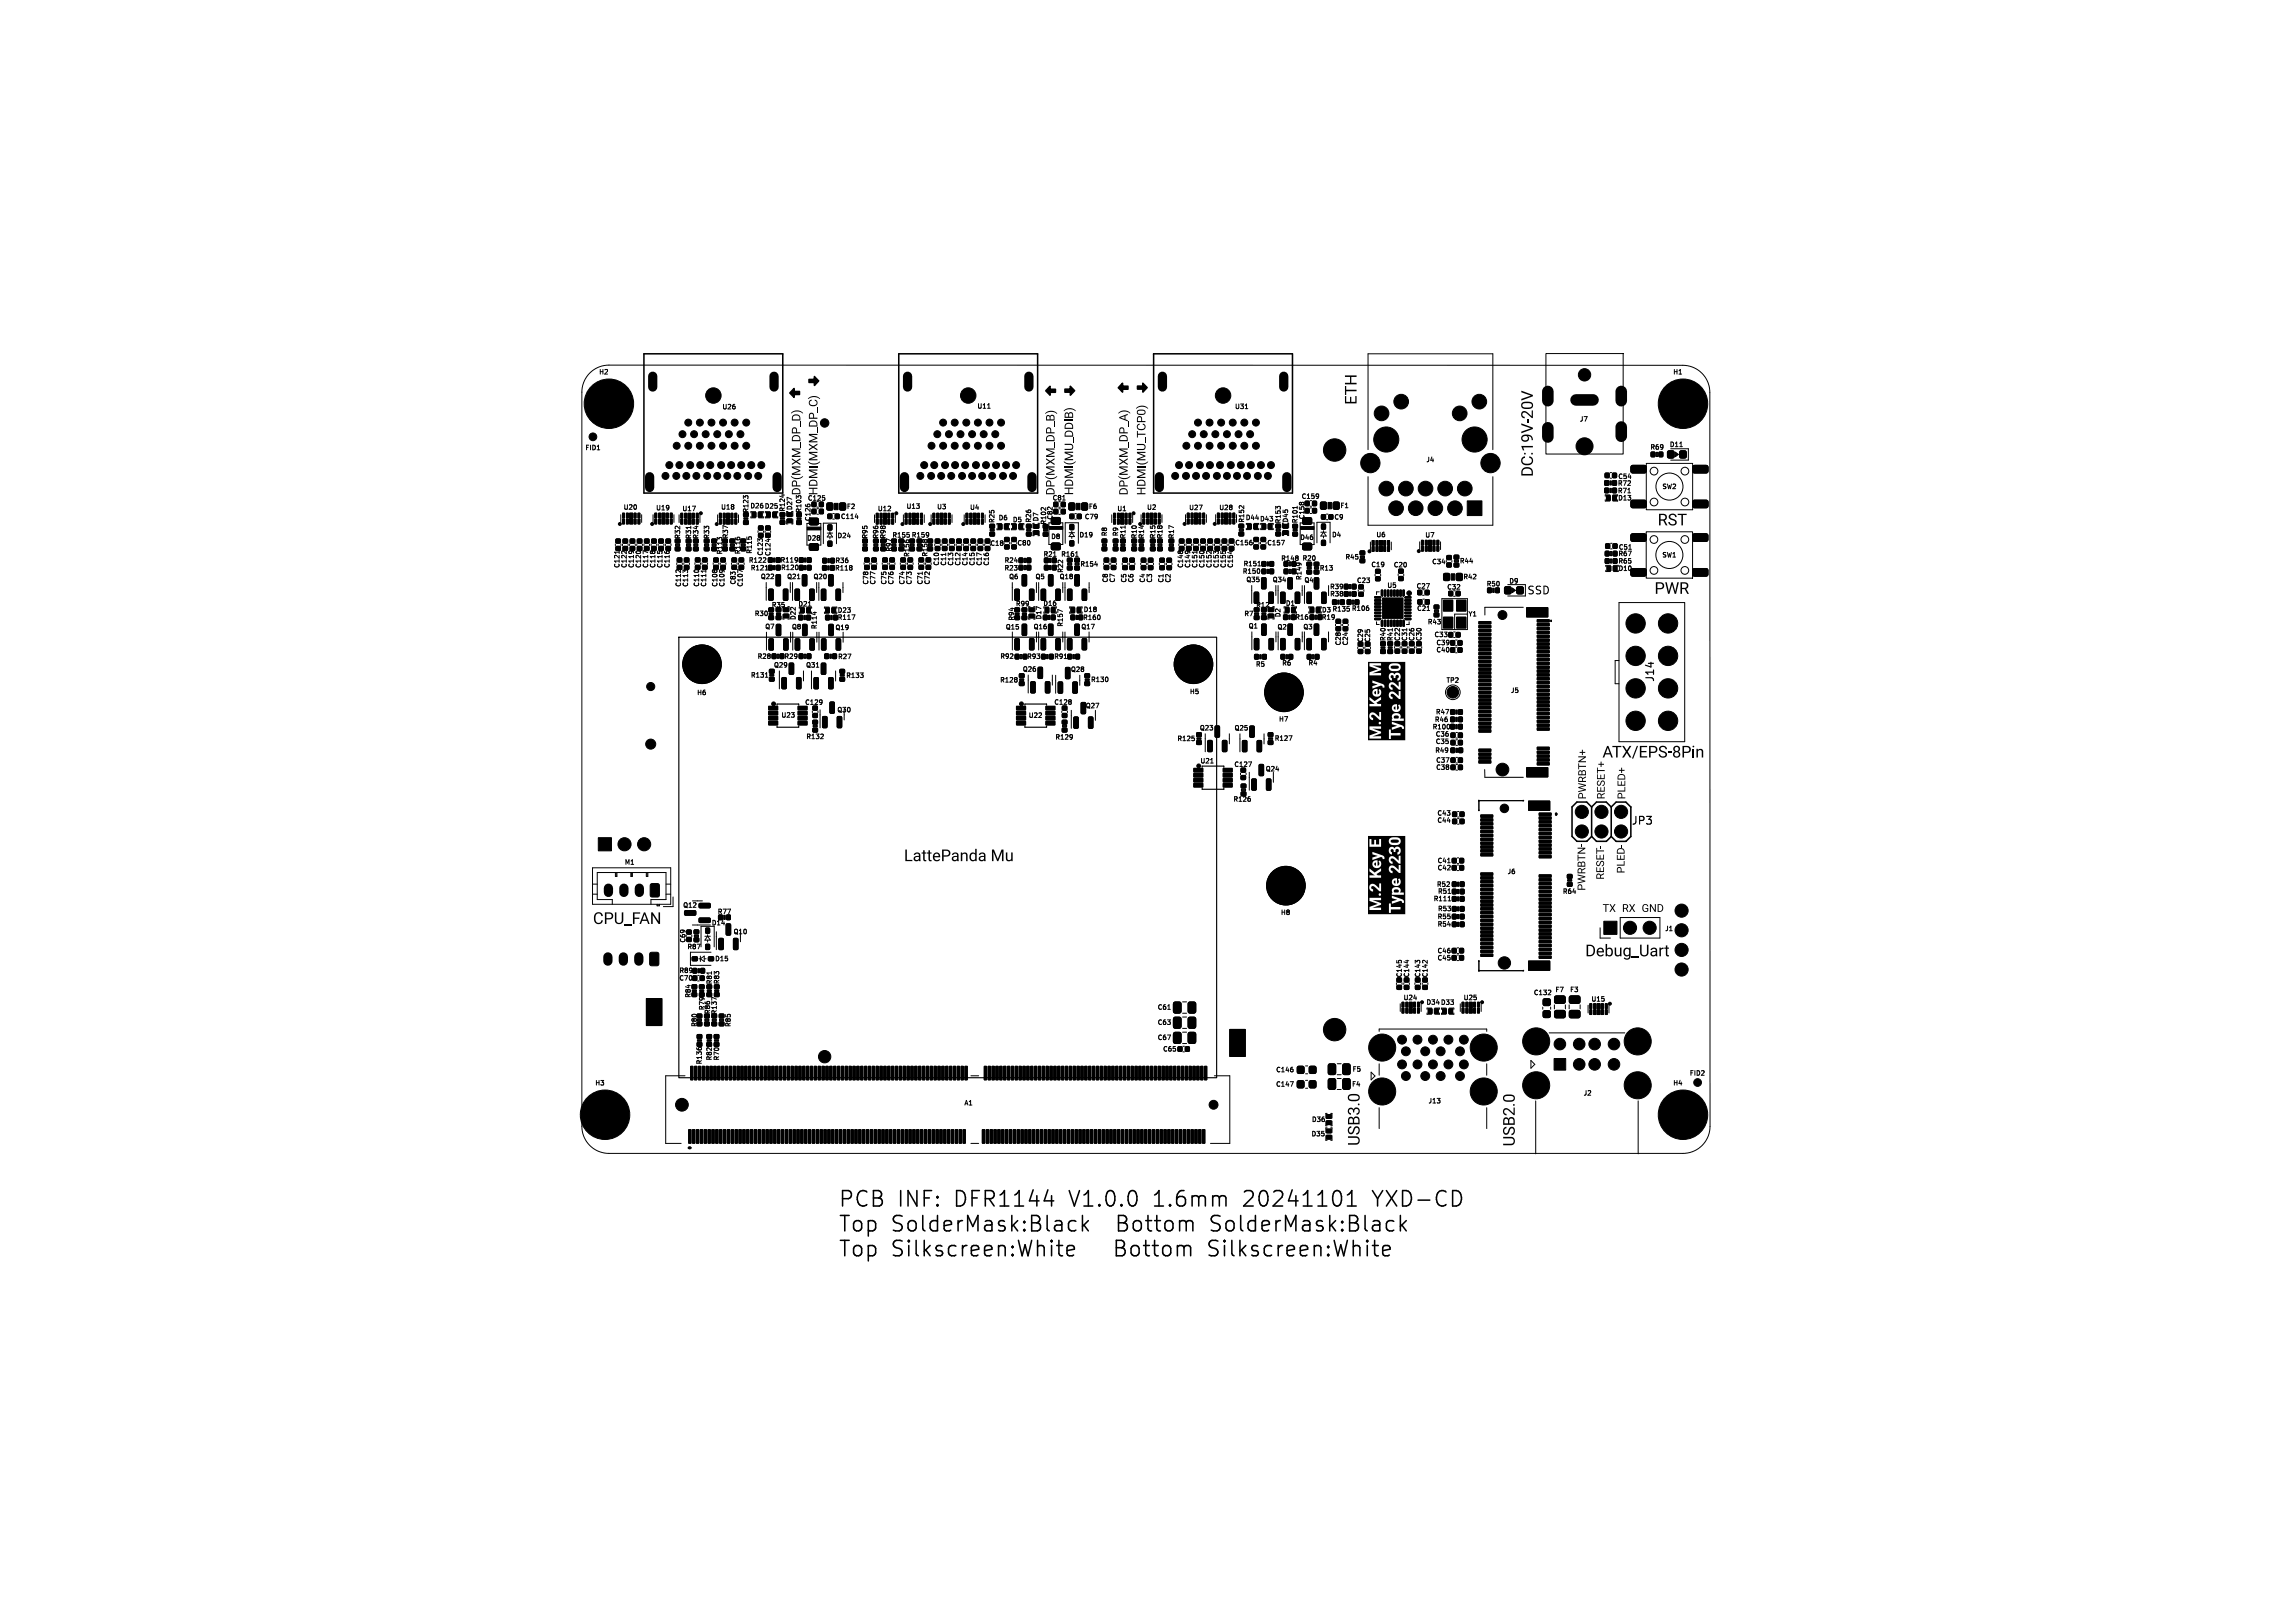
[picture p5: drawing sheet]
<svg xmlns="http://www.w3.org/2000/svg" width="297mm" height="210mm" viewBox="0 0 297 210" stroke-linecap="round" stroke-linejoin="round" font-family="sans-serif">
<defs><g id="words">
<g font-size="2.8">
<text x="108.4" y="156.3">PCB</text>
<text x="108.4" y="159.5">Top</text>
<text x="115.3" y="159.5">SolderMask:Black</text>
<text x="116.2" y="156.3">INF:</text>
<text x="123.6" y="156.3">DFR1144</text>
<text x="138.6" y="156.3">V1.0.0</text>
<text x="144.7" y="159.5">Bottom</text>
<text x="149.7" y="156.3">1.6mm</text>
<text x="157" y="159.5">SolderMask:Black</text>
<text x="161.5" y="156.3">20241101</text>
<text x="178.5" y="156.3">YXD-CD</text>
<text x="108.4" y="162.7">Top</text>
<text x="115.3" y="162.7">Silkscreen:White</text>
<text x="144.7" y="162.7">Bottom</text>
<text x="157" y="162.7">Silkscreen:White</text>
</g>
<g font-size="2.1">
<text x="175.8" y="52.4" transform="rotate(-90 175.8 52.4)">ETH</text>
<text x="198.6" y="61.7" transform="rotate(-90 198.6 61.7)">DC:19V-20V</text>
<text x="214.5" y="68.2">RST</text>
<text x="214.1" y="77.1">PWR</text>
<text x="207.4" y="98.6">ATX/EPS-8Pin</text>
<text x="117" y="111.7">LattePanda Mu</text>
<text x="76.7" y="119.8">CPU_FAN</text>
<text x="205.2" y="124">Debug_Uart</text>
<text x="176.2" y="148.3" transform="rotate(-90 176.2 148.3)">USB3.0</text>
<text x="196.3" y="148.3" transform="rotate(-90 196.3 148.3)">USB2.0</text>
</g>
<g font-size="1.5">
<text x="103.8" y="64.1" transform="rotate(-90 103.8 64.1)">DP(MXM_DP_D)</text>
<text x="106" y="64.1" transform="rotate(-90 106 64.1)">HDMI(MXM_DP_C)</text>
<text x="136.7" y="64.1" transform="rotate(-90 136.7 64.1)">DP(MXM_DP_B)</text>
<text x="139.1" y="64.1" transform="rotate(-90 139.1 64.1)">HDMI(MU_DDIB)</text>
<text x="146.1" y="64.1" transform="rotate(-90 146.1 64.1)">DP(MXM_DP_A)</text>
<text x="148.4" y="64.1" transform="rotate(-90 148.4 64.1)">HDMI(MU_TCP0)</text>
</g>
<g font-size="1.4">
<text x="197.6" y="77">SSD</text>
<text x="214.3" y="88.3" transform="rotate(-90 214.3 88.3)">J14</text>
<text x="205.4" y="103.4" transform="rotate(-90 205.4 103.4)">PWRBTN+</text>
<text x="207.8" y="103.4" transform="rotate(-90 207.8 103.4)">RESET+</text>
<text x="210.5" y="103.4" transform="rotate(-90 210.5 103.4)">PLED+</text>
<text x="211.1" y="106.9">JP3</text>
<text x="207.7" y="113.8" transform="rotate(-90 207.7 113.8)">RESET-</text>
<text x="210.4" y="113" transform="rotate(-90 210.4 113)">PLED-</text>
<text x="205.3" y="115.2" transform="rotate(-90 205.3 115.2)">PWRBTN-</text>
<text x="207.4" y="118.2">TX RX GND</text>
</g>
<g font-size=".8">
<text x="77.4" y="48.6">H2</text>
<text x="93.4" y="53.1">U26</text>
<text x="126.4" y="53">U11</text>
<text x="159.7" y="53.1">U31</text>
<text x="216.4" y="48.6">H1</text>
<text x="75.7" y="58.4">FID1</text>
<text x="184.5" y="59.9">J4</text>
<text x="204.4" y="54.7">J7</text>
<text x="213.5" y="58.3">R69</text>
<text x="216" y="58">D11</text>
<text x="97" y="65.9">D26 D25</text>
<text x="104.5" y="64.9">C125</text>
<text x="109.5" y="66">F2</text>
<text x="117.2" y="66">U13</text>
<text x="136.1" y="64.9">C81</text>
<text x="140.8" y="66">F6</text>
<text x="168.4" y="64.7">C159</text>
<text x="173.4" y="65.9">F1</text>
<text x="209.3" y="63">R72</text>
<text x="209.3" y="64">R71</text>
<text x="209.3" y="64.9">D13</text>
<text x="209.3" y="62.1">C54</text>
<text x="215" y="63.4">SW2</text>
<text x="80.6" y="66.1">U20</text>
<text x="84.8" y="66.2">U19</text>
<text x="88.1" y="69.8" transform="rotate(-90 88.1 69.8)">R32</text>
<text x="88.2" y="66.3">U17</text>
<text x="89.6" y="69.8" transform="rotate(-90 89.6 69.8)">R31</text>
<text x="90.5" y="69.8" transform="rotate(-90 90.5 69.8)">R34</text>
<text x="91.9" y="69.8" transform="rotate(-90 91.9 69.8)">R33</text>
<text x="93.2" y="66.1">U18</text>
<text x="93.6" y="71.8" transform="rotate(-90 93.6 71.8)">R113</text>
<text x="94.3" y="69.8" transform="rotate(-90 94.3 69.8)">R37</text>
<text x="95.9" y="71.8" transform="rotate(-90 95.9 71.8)">R116</text>
<text x="97" y="66.4" transform="rotate(-90 97 66.4)">R123</text>
<text x="97.4" y="71.7" transform="rotate(-90 97.4 71.7)">R115</text>
<text x="98.8" y="72" transform="rotate(-90 98.8 72)">C123</text>
<text x="101.7" y="66.3" transform="rotate(-90 101.7 66.3)">R124</text>
<text x="102.6" y="66.1" transform="rotate(-90 102.6 66.1)">D27</text>
<text x="103.8" y="66.4" transform="rotate(-90 103.8 66.4)">R103</text>
<text x="104.4" y="70.1">D28</text>
<text x="105" y="67.5" transform="rotate(-90 105 67.5)">C126</text>
<text x="108.3" y="69.8">D24</text>
<text x="108.7" y="67.3">C114</text>
<text x="112.4" y="69.8" transform="rotate(-90 112.4 69.8)">R95</text>
<text x="113.5" y="66.3">U12</text>
<text x="113.8" y="69.8" transform="rotate(-90 113.8 69.8)">R96</text>
<text x="114.7" y="69.8" transform="rotate(-90 114.7 69.8)">R98</text>
<text x="115.4" y="69.7">R155 R159</text>
<text x="115.5" y="71.5" transform="rotate(-90 115.5 71.5)">R97</text>
<text x="121.2" y="66">U3</text>
<text x="125.4" y="66.1">U4</text>
<text x="128.1" y="70.8">C18</text>
<text x="128.8" y="67.8" transform="rotate(-90 128.8 67.8)">R25</text>
<text x="129.2" y="67.4">D6</text>
<text x="131" y="67.7">D5</text>
<text x="131.6" y="70.7">C80</text>
<text x="133.6" y="67.7" transform="rotate(-90 133.6 67.7)">R26</text>
<text x="134.5" y="67.6" transform="rotate(-90 134.5 67.6)">D7</text>
<text x="135.5" y="68" transform="rotate(-90 135.5 68)">R102</text>
<text x="135.9" y="69.9">D8</text>
<text x="136.3" y="67.3" transform="rotate(-90 136.3 67.3)">C82</text>
<text x="139.6" y="69.7">D19</text>
<text x="140.3" y="67.3">C79</text>
<text x="143.4" y="69.5" transform="rotate(-90 143.4 69.5)">R8</text>
<text x="144.5" y="66.3">U1</text>
<text x="144.8" y="69.5" transform="rotate(-90 144.8 69.5)">R9</text>
<text x="145.8" y="69.8" transform="rotate(-90 145.8 69.8)">R11</text>
<text x="147.2" y="69.8" transform="rotate(-90 147.2 69.8)">R10</text>
<text x="148.2" y="69.8" transform="rotate(-90 148.2 69.8)">R14</text>
<text x="148.4" y="66.1">U2</text>
<text x="149.6" y="69.8" transform="rotate(-90 149.6 69.8)">R15</text>
<text x="150.6" y="69.8" transform="rotate(-90 150.6 69.8)">R18</text>
<text x="152.1" y="69.8" transform="rotate(-90 152.1 69.8)">R17</text>
<text x="153.8" y="66.1">U27</text>
<text x="157.7" y="66.1">U28</text>
<text x="159.8" y="70.7">C156</text>
<text x="161.1" y="67.4">D44 D43</text>
<text x="161.1" y="67.7" transform="rotate(-90 161.1 67.7)">R152</text>
<text x="163.9" y="70.7">C157</text>
<text x="165.9" y="67.8" transform="rotate(-90 165.9 67.8)">R153</text>
<text x="166.8" y="67.7" transform="rotate(-90 166.8 67.7)">D45</text>
<text x="168" y="67.8" transform="rotate(-90 168 67.8)">R101</text>
<text x="168.2" y="70">D46</text>
<text x="168.9" y="67.3" transform="rotate(-90 168.9 67.3)">C158</text>
<text x="172.3" y="69.6">D4</text>
<text x="172.6" y="67.4">C9</text>
<text x="178" y="69.6">U6</text>
<text x="184.4" y="69.7">U7</text>
<text x="209.4" y="71.3">C51</text>
<text x="80.3" y="73.6" transform="rotate(-90 80.3 73.6)">C121</text>
<text x="81.2" y="73.6" transform="rotate(-90 81.2 73.6)">C122</text>
<text x="82.2" y="73.6" transform="rotate(-90 82.2 73.6)">C119</text>
<text x="83.1" y="73.6" transform="rotate(-90 83.1 73.6)">C120</text>
<text x="84" y="73.6" transform="rotate(-90 84 73.6)">C117</text>
<text x="84.9" y="73.6" transform="rotate(-90 84.9 73.6)">C118</text>
<text x="85.9" y="73.6" transform="rotate(-90 85.9 73.6)">C115</text>
<text x="86.8" y="73.6" transform="rotate(-90 86.8 73.6)">C116</text>
<text x="88.3" y="76" transform="rotate(-90 88.3 76)">C112</text>
<text x="89.2" y="76" transform="rotate(-90 89.2 76)">C113</text>
<text x="90.6" y="76" transform="rotate(-90 90.6 76)">C110</text>
<text x="91.5" y="76" transform="rotate(-90 91.5 76)">C111</text>
<text x="93" y="76" transform="rotate(-90 93 76)">C108</text>
<text x="93.9" y="76" transform="rotate(-90 93.9 76)">C109</text>
<text x="95.3" y="75.7" transform="rotate(-90 95.3 75.7)">C83</text>
<text x="96.2" y="76" transform="rotate(-90 96.2 76)">C107</text>
<text x="96.8" y="72.9">R122</text>
<text x="97.1" y="73.9">R121</text>
<text x="98.4" y="75.1">Q22</text>
<text x="99.8" y="72" transform="rotate(-90 99.8 72)">C124</text>
<text x="100.9" y="72.9">R119</text>
<text x="101" y="73.9">R120</text>
<text x="101.8" y="75.1">Q21</text>
<text x="105.2" y="75.1">Q20</text>
<text x="108" y="74">R118</text>
<text x="108" y="73">R36</text>
<text x="112.5" y="75.7" transform="rotate(-90 112.5 75.7)">C78</text>
<text x="113.4" y="75.7" transform="rotate(-90 113.4 75.7)">C77</text>
<text x="114.8" y="75.7" transform="rotate(-90 114.8 75.7)">C75</text>
<text x="115.8" y="75.7" transform="rotate(-90 115.8 75.7)">C76</text>
<text x="117.2" y="75.7" transform="rotate(-90 117.2 75.7)">C74</text>
<text x="117.8" y="72.2" transform="rotate(-90 117.8 72.2)">R156</text>
<text x="118.1" y="75.7" transform="rotate(-90 118.1 75.7)">C73</text>
<text x="119.5" y="75.7" transform="rotate(-90 119.5 75.7)">C71</text>
<text x="120.2" y="72.1" transform="rotate(-90 120.2 72.1)">R158</text>
<text x="120.5" y="75.7" transform="rotate(-90 120.5 75.7)">C72</text>
<text x="121.6" y="73.3" transform="rotate(-90 121.6 73.3)">C10</text>
<text x="122.6" y="73.3" transform="rotate(-90 122.6 73.3)">C11</text>
<text x="123.5" y="73.3" transform="rotate(-90 123.5 73.3)">C13</text>
<text x="124.4" y="73.3" transform="rotate(-90 124.4 73.3)">C12</text>
<text x="125.3" y="73.3" transform="rotate(-90 125.3 73.3)">C14</text>
<text x="126.3" y="73.3" transform="rotate(-90 126.3 73.3)">C15</text>
<text x="127.2" y="73.3" transform="rotate(-90 127.2 73.3)">C17</text>
<text x="128.1" y="73.3" transform="rotate(-90 128.1 73.3)">C16</text>
<text x="129.9" y="74">R23</text>
<text x="129.9" y="73">R24</text>
<text x="130.5" y="75.1">Q6</text>
<text x="133.9" y="75.1">Q5</text>
<text x="135" y="72.2">R21</text>
<text x="137" y="75.1">Q18</text>
<text x="137.2" y="72.2">R161</text>
<text x="137.7" y="74.2" transform="rotate(-90 137.7 74.2)">R22</text>
<text x="139.7" y="73.4">R154</text>
<text x="143.5" y="75.5" transform="rotate(-90 143.5 75.5)">C8</text>
<text x="144.4" y="75.5" transform="rotate(-90 144.4 75.5)">C7</text>
<text x="145.9" y="75.5" transform="rotate(-90 145.9 75.5)">C5</text>
<text x="146.8" y="75.5" transform="rotate(-90 146.8 75.5)">C6</text>
<text x="148.3" y="75.5" transform="rotate(-90 148.3 75.5)">C4</text>
<text x="149.2" y="75.5" transform="rotate(-90 149.2 75.5)">C3</text>
<text x="150.7" y="75.5" transform="rotate(-90 150.7 75.5)">C1</text>
<text x="151.6" y="75.5" transform="rotate(-90 151.6 75.5)">C2</text>
<text x="153.2" y="73.6" transform="rotate(-90 153.2 73.6)">C148</text>
<text x="154.2" y="73.6" transform="rotate(-90 154.2 73.6)">C149</text>
<text x="155.1" y="73.6" transform="rotate(-90 155.1 73.6)">C151</text>
<text x="156" y="73.6" transform="rotate(-90 156 73.6)">C150</text>
<text x="156.9" y="73.6" transform="rotate(-90 156.9 73.6)">C152</text>
<text x="157.8" y="73.6" transform="rotate(-90 157.8 73.6)">C153</text>
<text x="158.8" y="73.6" transform="rotate(-90 158.8 73.6)">C155</text>
<text x="159.7" y="73.6" transform="rotate(-90 159.7 73.6)">C154</text>
<text x="160.7" y="74.4">R150</text>
<text x="160.8" y="73.4">R151</text>
<text x="161.2" y="75.5">Q35</text>
<text x="164.6" y="75.5">Q34</text>
<text x="165.7" y="72.7">R148</text>
<text x="168.5" y="72.7">R20</text>
<text x="168.6" y="75.1" transform="rotate(-90 168.6 75.1)">R149</text>
<text x="168.7" y="75.5">Q4</text>
<text x="170.7" y="74">R13</text>
<text x="172" y="76.4">R39</text>
<text x="172" y="77.3">R38</text>
<text x="174" y="72.5">R45</text>
<text x="175.5" y="75.6">C23</text>
<text x="177.4" y="73.5">C19</text>
<text x="179.4" y="76.2">U5</text>
<text x="180.3" y="73.5">C20</text>
<text x="183.2" y="76.3">C27</text>
<text x="185.2" y="73.1">C34</text>
<text x="187.2" y="76.4">C32</text>
<text x="188.8" y="73">R44</text>
<text x="189.3" y="75.1">R42</text>
<text x="192.3" y="76">R50</text>
<text x="195.2" y="75.6">D9</text>
<text x="209.4" y="72.1">R67</text>
<text x="209.4" y="73.1">R65</text>
<text x="209.4" y="74">D10</text>
<text x="215" y="72.3">SW1</text>
<text x="97.6" y="79.8">R30</text>
<text x="98.9" y="81.5">Q7</text>
<text x="99.8" y="78.7">R35</text>
<text x="102.4" y="81.6">Q8</text>
<text x="103.1" y="80.3" transform="rotate(-90 103.1 80.3)">D22</text>
<text x="103.2" y="78.6">D21</text>
<text x="105.8" y="81.5" transform="rotate(-90 105.8 81.5)">R114</text>
<text x="108" y="81.7">Q19</text>
<text x="108.3" y="80.3">R117</text>
<text x="108.3" y="79.4">D23</text>
<text x="130.1" y="81.6">Q15</text>
<text x="131.4" y="80.4" transform="rotate(-90 131.4 80.4)">R94</text>
<text x="131.4" y="78.6">R99</text>
<text x="133.7" y="81.6">Q16</text>
<text x="134.9" y="80.2" transform="rotate(-90 134.9 80.2)">D17</text>
<text x="134.9" y="78.5">D16</text>
<text x="137.7" y="81.2" transform="rotate(-90 137.7 81.2)">R157</text>
<text x="139.8" y="81.6">Q17</text>
<text x="140.1" y="80.4">R160</text>
<text x="140.2" y="79.3">D18</text>
<text x="160.9" y="79.9">R7</text>
<text x="161.5" y="81.5">Q1</text>
<text x="162.5" y="78.7">R12</text>
<text x="165.2" y="81.6">Q2</text>
<text x="165.8" y="80" transform="rotate(-90 165.8 80)">D2</text>
<text x="166.3" y="78.5">D1</text>
<text x="167.5" y="80.3">R16</text>
<text x="168.6" y="81.6">Q3</text>
<text x="171" y="80.3">R19</text>
<text x="171" y="79.4">D3 R135 R106</text>
<text x="173.6" y="83.6" transform="rotate(-90 173.6 83.6)">C28</text>
<text x="174.6" y="83.6" transform="rotate(-90 174.6 83.6)">C24</text>
<text x="176.5" y="83.2" transform="rotate(-90 176.5 83.2)">C29</text>
<text x="177.4" y="83.2" transform="rotate(-90 177.4 83.2)">C25</text>
<text x="179.4" y="83" transform="rotate(-90 179.4 83)">R40</text>
<text x="180.4" y="83" transform="rotate(-90 180.4 83)">R41</text>
<text x="181.3" y="83" transform="rotate(-90 181.3 83)">C22</text>
<text x="182.2" y="83" transform="rotate(-90 182.2 83)">C31</text>
<text x="183.2" y="83" transform="rotate(-90 183.2 83)">C26</text>
<text x="183.3" y="79.2">C21</text>
<text x="184.1" y="83" transform="rotate(-90 184.1 83)">C30</text>
<text x="184.7" y="80.9">R43</text>
<text x="185.6" y="82.6">C33</text>
<text x="185.8" y="83.6">C39</text>
<text x="190" y="79.9">Y1</text>
<text x="97.1" y="87.8">R131</text>
<text x="98" y="85.4">R28</text>
<text x="100.1" y="86.5">Q29</text>
<text x="101.4" y="85.4">R29</text>
<text x="104.2" y="86.5">Q31</text>
<text x="108.4" y="85.4">R27</text>
<text x="109.4" y="87.9">R133</text>
<text x="129.3" y="88.4">R128</text>
<text x="129.4" y="85.4">R92</text>
<text x="132.3" y="87">Q26</text>
<text x="132.8" y="85.4">R93</text>
<text x="136.3" y="85.4">R91</text>
<text x="138.5" y="87.1">Q28</text>
<text x="141.1" y="88.4">R130</text>
<text x="153.9" y="89.9">H5</text>
<text x="162.4" y="86.4">R5</text>
<text x="165.8" y="86.3">R6</text>
<text x="169.2" y="86.2">R4</text>
<text x="185.8" y="84.5">C40</text>
<text x="187.1" y="88.5">TP2</text>
<text x="195.4" y="89.8">J5</text>
<text x="90.1" y="90.1">H6</text>
<text x="101" y="93">U23</text>
<text x="104.1" y="91.3">C129</text>
<text x="104.3" y="95.8">R132</text>
<text x="108.3" y="92.3">Q30</text>
<text x="133" y="93">U22</text>
<text x="136.3" y="91.3">C128</text>
<text x="136.5" y="95.8">R129</text>
<text x="140.4" y="91.8">Q27</text>
<text x="155.2" y="94.6">Q23</text>
<text x="159.7" y="94.7">Q25</text>
<text x="164.9" y="96">R127</text>
<text x="165.4" y="93.5">H7</text>
<text x="185.3" y="94.5">R100</text>
<text x="185.6" y="93.6">R46</text>
<text x="185.7" y="95.4">C36</text>
<text x="185.7" y="92.6">R47</text>
<text x="152.3" y="96">R125</text>
<text x="155.3" y="98.9">U21</text>
<text x="159.6" y="99.4">C127</text>
<text x="163.7" y="99.9">Q24</text>
<text x="185.6" y="97.5">R49</text>
<text x="185.7" y="96.4">C35</text>
<text x="185.8" y="99.7">C38</text>
<text x="185.8" y="98.8">C37</text>
<text x="159.5" y="103.9">R126</text>
<text x="185.9" y="105.7">C43</text>
<text x="185.9" y="106.6">C44</text>
<text x="80.8" y="112">M1</text>
<text x="186" y="111.8">C41</text>
<text x="186" y="112.7">C42</text>
<text x="195" y="113.2">J6</text>
<text x="88.3" y="117.6">Q12</text>
<text x="92" y="119.9">D14</text>
<text x="92.8" y="118.4">R77</text>
<text x="165.7" y="118.5">H8</text>
<text x="185.5" y="116.7">R111</text>
<text x="185.9" y="114.9">R52</text>
<text x="186" y="119.1">R55</text>
<text x="186" y="115.8">R51</text>
<text x="186" y="118">R53</text>
<text x="202.2" y="115.8">R64</text>
<text x="88.8" y="122.1" transform="rotate(-90 88.8 122.1)">C69</text>
<text x="88.9" y="123">R87</text>
<text x="92.5" y="124.5">D15</text>
<text x="94.8" y="121">Q10</text>
<text x="185.9" y="123.5">C46</text>
<text x="185.9" y="124.4">C45</text>
<text x="186" y="120">R54</text>
<text x="215.4" y="120.6">J1</text>
<text x="87.8" y="127">C70</text>
<text x="87.8" y="126">R89</text>
<text x="89.5" y="129.2" transform="rotate(-90 89.5 129.2)">R84</text>
<text x="91.3" y="130.8" transform="rotate(-90 91.3 130.8)">R79</text>
<text x="92" y="131.3" transform="rotate(-90 92 131.3)">R86</text>
<text x="92.3" y="127.4" transform="rotate(-90 92.3 127.4)">R81</text>
<text x="92.9" y="131.4" transform="rotate(-90 92.9 131.4)">R137</text>
<text x="93.2" y="127.4" transform="rotate(-90 93.2 127.4)">R83</text>
<text x="149.7" y="130.8">C61</text>
<text x="181.5" y="126.5" transform="rotate(-90 181.5 126.5)">C145</text>
<text x="181.6" y="129.5">U24</text>
<text x="182.5" y="126.5" transform="rotate(-90 182.5 126.5)">C144</text>
<text x="183.9" y="126.6" transform="rotate(-90 183.9 126.6)">C143</text>
<text x="184.5" y="130.1">D34 D33</text>
<text x="184.9" y="126.6" transform="rotate(-90 184.9 126.6)">C142</text>
<text x="189.3" y="129.5">U25</text>
<text x="198.4" y="128.9">C132</text>
<text x="201.2" y="128.5">F7</text>
<text x="203.1" y="128.5">F3</text>
<text x="205.9" y="129.7">U15</text>
<text x="90.3" y="133" transform="rotate(-90 90.3 133)">R80</text>
<text x="91" y="137.8" transform="rotate(-90 91 137.8)">R136</text>
<text x="92.2" y="137.3" transform="rotate(-90 92.2 137.3)">R82</text>
<text x="93.2" y="137.3" transform="rotate(-90 93.2 137.3)">R70</text>
<text x="94.7" y="133" transform="rotate(-90 94.7 133)">R85</text>
<text x="149.7" y="132.7">C63</text>
<text x="149.7" y="134.7">C67</text>
<text x="150.4" y="136.2">C65</text>
<text x="77" y="140.6">H3</text>
<text x="124.7" y="143.2">A1</text>
<text x="165.1" y="140.7">C147</text>
<text x="165.1" y="138.9">C146</text>
<text x="174.9" y="140.7">F4</text>
<text x="175" y="138.8">F5</text>
<text x="184.8" y="142.9">J13</text>
<text x="204.9" y="141.9">J2</text>
<text x="216.4" y="140.6">H4</text>
<text x="218.6" y="139.3">FID2</text>
<text x="169.6" y="147.2">D35</text>
<text x="169.7" y="145.3">D36</text>
</g>
</g></defs>
<g fill="#000" stroke="#000" stroke-width=".13">
<path d="M213.7 58.5h.5v.6h-.5zM214.3 58.5h.2v.6h-.2zM214.7 58.5h.5v.6h-.5zM215.8 58.4h.8v.8h-.8zM216.8 58.5l.4 .3-.4 .3zM217.4 58.4h.8v.8h-.8zM79.7 70.7h.6v.5h-.6zM79.7 69.8h.6v.4h-.6zM80.6 67.2h.2v.6h-.2zM80.6 66.4h.2v.6h-.2zM80.7 70.7h.5v.5h-.5zM80.7 69.8h.5v.4h-.5z"/>
<path d="M81.1 67.2h.2v.6h-.2zM81.1 66.4h.2v.6h-.2zM81.5 67.1h.4v.7h-.4zM81.5 66.4h.4v.6h-.4zM81.6 70.7h.5v.5h-.5zM81.6 69.8h.5v.4h-.5zM82.1 67.2h.2v.6h-.2zM82.1 66.4h.2v.6h-.2zM82.6 67.2h.2v.6h-.2zM82.6 66.4h.2v.6h-.2zM82.5 70.7h.5v.5h-.5zM82.5 69.8h.5v.4h-.5z"/>
<path d="M83.4 70.7h.6v.5h-.6zM83.4 69.8h.6v.4h-.6zM84.4 70.7h.5v.5h-.5zM84.4 69.8h.5v.4h-.5zM84.7 67.2h.3v.6h-.3zM84.7 66.4h.3v.6h-.3zM85.2 67.2h.3v.6h-.3zM85.2 66.4h.3v.6h-.3zM85.3 70.7h.5v.5h-.5zM85.3 69.8h.5v.4h-.5zM85.7 67.1h.4v.7h-.4zM85.7 66.4h.4v.6h-.4z"/>
<path d="M86.2 67.2h.3v.6h-.3zM86.2 66.4h.3v.6h-.3zM86.2 70.7h.5v.5h-.5zM86.2 69.8h.5v.4h-.5zM86.7 67.2h.3v.6h-.3zM86.7 66.4h.3v.6h-.3zM87.7 73.2h.5v.5h-.5zM87.7 72.2h.5v.5h-.5zM87.4 69.8h.6v.4h-.6zM87.4 70.8h.6v.5h-.6zM87.4 70.4h.6v.2h-.6zM88.1 66.4h.3v.6h-.3z"/>
<path d="M88.1 67.2h.3v.6h-.3zM88.6 73.2h.5v.5h-.5zM88.6 72.2h.5v.5h-.5zM88.6 66.4h.3v.6h-.3zM88.6 67.2h.3v.6h-.3zM88.8 69.8h.6v.4h-.6zM88.8 70.8h.6v.5h-.6zM88.8 70.4h.6v.2h-.6zM89 66.4h.4v.7h-.4zM89 67.2h.4v.6h-.4zM89.6 66.4h.3v.6h-.3zM89.6 67.2h.3v.6h-.3z"/>
<path d="M90 73.2h.6v.4h-.6zM90 72.2h.6v.5h-.6zM89.8 69.8h.5v.4h-.5zM89.8 70.8h.5v.5h-.5zM89.8 70.4h.5v.2h-.5zM90.1 66.4h.3v.6h-.3zM90.1 67.2h.3v.6h-.3zM90.9 73.2h.6v.4h-.6zM90.9 72.2h.6v.5h-.6zM91.2 69.8h.5v.4h-.5zM91.2 70.8h.5v.5h-.5zM91.2 70.4h.5v.2h-.5z"/>
<path d="M92.4 73.2h.5v.5h-.5zM92.4 72.2h.5v.5h-.5zM92.1 69.8h.6v.4h-.6zM92.1 70.8h.6v.5h-.6zM92.1 70.4h.6v.2h-.6zM93.1 67.2h.2v.6h-.2zM93.1 66.4h.2v.6h-.2zM93.3 73.2h.5v.5h-.5zM93.3 72.2h.5v.5h-.5zM93.6 67.2h.2v.6h-.2zM93.6 66.4h.2v.6h-.2zM93.5 69.8h.6v.4h-.6z"/>
<path d="M93.5 70.8h.6v.5h-.6zM94 67.1h.4v.7h-.4zM94 66.4h.4v.6h-.4zM93.6 70.4h.5v.2h-.5zM94.6 67.2h.2v.6h-.2zM94.6 66.4h.2v.6h-.2zM94.8 73.2h.5v.5h-.5zM94.8 72.2h.5v.5h-.5zM94.5 69.8h.6v.4h-.6zM94.5 70.8h.6v.5h-.6zM94.5 70.4h.5v.2h-.5zM95.1 67.2h.2v.6h-.2z"/>
<path d="M95.1 66.4h.2v.6h-.2zM95.7 73.2h.5v.5h-.5zM95.7 72.2h.5v.5h-.5zM95.9 69.8h.6v.4h-.6zM95.9 70.8h.6v.5h-.6zM95.9 70.4h.6v.2h-.6zM96.2 66.4h.6v.4h-.6zM96.2 67.4h.6v.4h-.6zM96.3 67h.5v.2h-.5zM97.3 66.3h.5v.6h-.5zM98.1 66.3h.5v.6h-.5zM98.2 69h.5v.5h-.5z"/>
<path d="M98.2 68.1h.5v.5h-.5zM99.1 69h.5v.5h-.5zM99.1 68.1h.5v.5h-.5zM99.5 72.2h.4v.5h-.4zM99.5 79.3h.6v.2h-.6zM99.5 78.7h.6v.4h-.6zM99.5 76.3l.4-.1 .2 .1v1.2l-.1 .2h-.4l-.1-.1zM99.2 66.3h.5v.6h-.5zM99.5 73.2h.4v.5h-.4zM100.1 72.2h.2v.5h-.2zM100.1 73.2h.2v.5h-.2zM100.5 72.2h.4v.5h-.4z"/>
<path d="M100.5 79.3h.5v.2h-.5zM100 66.3h.5v.6h-.5zM100.5 78.7h.5v.4h-.5zM100.5 74.4l.4-.1 .1 .1v1.3l-.1 .1h-.3l-.2-.1zM100.5 73.2h.4v.5h-.4zM101 66.3h.5v.5h-.5zM101 67.4h.5v.4h-.5zM101.4 76.3l.4-.1 .2 .1v1.2l-.1 .2h-.4l-.1-.1zM101 67h.5v.2h-.5zM101.4 79.5h.6v.5h-.6zM101.4 78.7h.6v.5h-.6zM101.9 67.1h.6v.5h-.6z"/>
<path d="M101.9 66.3h.6v.5h-.6zM102.9 76.3l.4-.1 .2 .1v1.2l-.1 .2h-.4l-.1-.1zM103.1 67h.6v.2h-.6zM103.1 67.4h.6v.4h-.6zM103.1 66.4h.6v.4h-.6zM103.4 79.6h.4v.6h-.4zM103.5 73.2h.4v.5h-.4zM103.6 78.7h.5v.6h-.5zM103.5 72.2h.4v.5h-.4zM103.9 74.4l.4-.1 .1 .1v1.3l-.1 .1h-.3l-.2-.1zM104 79.6h.2v.6h-.2zM104.1 73.2h.2v.5h-.2z"/>
<path d="M104.1 72.2h.2v.5h-.2zM104.4 79.6h.5v.6h-.5zM104.4 78.7h.5v.6h-.5zM104.5 73.2h.4v.5h-.4zM104.8 76.3l.4-.1 .2 .1v1.2l-.1 .2h-.4l-.1-.1zM104.5 72.2h.4v.5h-.4zM105.1 65h.5v.5h-.5zM105.1 65.9h.5v.6h-.5zM104.8 67.1l.2-.1 .9 .1v.2v.6h-.2h-.9l-.1-.2zM104.8 70.4l.2-.1 .9 .1v.2v.6h-.2h-.9l-.1-.2zM104.5 68.2h1.7v.4h-1.7zM106.5 73.2h.4v.6h-.4z"/>
<path d="M106.3 76.3l.4-.1 .2 .1v1.2l-.1 .2h-.4l-.1-.1zM106.1 65h.4v.5h-.4zM106.1 65.9h.4v.6h-.4zM106.5 72.3h.4v.5h-.4zM107.1 65.1h.6v.9h-.6zM107.2 66.5h.4v.6h-.4zM107.1 73.2h.2v.6h-.2zM107.1 72.3h.2v.5h-.2zM106.8 78.7h.5v.6h-.5zM107.3 74.4l.4-.1 .1 .1v1.3l-.1 .1h-.3l-.2-.1zM107.5 73.2h.5v.6h-.5zM107.2 67.9h.4v.7h-.4z"/>
<path d="M107.2 70h.4v.7h-.4zM108 65.1h.5v.9h-.5zM107.5 72.3h.5v.5h-.5zM108.1 66.5h.5v.6h-.5zM107.6 78.7h.5v.6h-.5zM108.2 76.3l.4-.1 .2 .1v1.2l-.1 .2h-.4l-.1-.1zM108.7 65.1h.7v.9h-.7zM111.9 73.2h.6v.5h-.6zM111.9 72.2h.6v.5h-.6zM111.7 69.8h.5v.4h-.5zM111.7 70.8h.5v.5h-.5zM111.7 70.4h.5v.2h-.5z"/>
<path d="M112.8 73.2h.6v.5h-.6zM112.8 72.2h.6v.5h-.6zM113.1 69.8h.5v.4h-.5zM113.1 70.8h.5v.5h-.5zM113.1 70.4h.5v.2h-.5zM113.4 66.4h.2v.6h-.2zM113.4 67.2h.2v.6h-.2zM113.9 66.4h.2v.6h-.2zM113.9 67.2h.2v.6h-.2zM114.3 73.2h.5v.5h-.5zM114.3 72.2h.5v.5h-.5zM114 69.8h.6v.4h-.6z"/>
<path d="M114 70.8h.6v.5h-.6zM114 70.4h.6v.2h-.6zM114.3 66.4h.4v.7h-.4zM114.3 67.2h.4v.6h-.4zM114.9 66.4h.2v.6h-.2zM114.9 67.2h.2v.6h-.2zM115.2 73.2h.5v.5h-.5zM115.2 72.2h.5v.5h-.5zM115.4 66.4h.2v.6h-.2zM115.4 67.2h.2v.6h-.2zM115.4 69.8h.6v.4h-.6zM115.4 70.8h.6v.5h-.6z"/>
<path d="M115.4 70.4h.6v.2h-.6zM116.6 73.2h.5v.5h-.5zM116.6 72.2h.5v.5h-.5zM116.4 69.8h.5v.4h-.5zM116.4 70.8h.5v.5h-.5zM116.4 70.4h.5v.2h-.5zM117.1 67.2h.3v.6h-.3zM117.1 66.4h.3v.6h-.3zM117.5 73.2h.6v.5h-.6zM117.5 72.2h.6v.5h-.6zM117.6 67.2h.3v.6h-.3zM117.6 66.4h.3v.6h-.3z"/>
<path d="M118.1 67.1h.4v.7h-.4zM118.1 66.4h.4v.6h-.4zM117.8 69.8h.5v.4h-.5zM117.8 70.8h.5v.5h-.5zM117.8 70.4h.5v.2h-.5zM118.6 67.2h.3v.6h-.3zM118.6 66.4h.3v.6h-.3zM119 73.2h.5v.4h-.5zM119 72.2h.5v.5h-.5zM119.1 67.2h.3v.6h-.3zM119.1 66.4h.3v.6h-.3zM118.7 69.8h.6v.4h-.6z"/>
<path d="M118.7 70.8h.6v.5h-.6zM118.7 70.4h.6v.2h-.6zM119.9 73.2h.5v.4h-.5zM119.9 72.2h.5v.5h-.5zM120.1 69.8h.6v.4h-.6zM120.1 70.8h.6v.5h-.6zM120.1 70.4h.5v.2h-.5zM120.7 67.2h.3v.6h-.3zM120.7 66.4h.3v.6h-.3zM121.1 70.7h.5v.5h-.5zM121.1 69.8h.5v.4h-.5zM121.2 67.2h.3v.6h-.3z"/>
<path d="M121.2 66.4h.3v.6h-.3zM121.6 67.1h.5v.7h-.5zM121.6 66.4h.5v.6h-.5zM122 70.7h.5v.5h-.5zM122 69.8h.5v.4h-.5zM122.2 67.2h.3v.6h-.3zM122.2 66.4h.3v.6h-.3zM122.7 67.2h.3v.6h-.3zM122.7 66.4h.3v.6h-.3zM122.9 70.7h.5v.5h-.5zM122.9 69.8h.5v.4h-.5zM123.8 70.7h.6v.5h-.6z"/>
<path d="M123.8 69.8h.6v.4h-.6zM124.8 70.7h.5v.5h-.5zM124.8 69.8h.5v.4h-.5zM125 67.2h.3v.6h-.3zM125 66.4h.3v.6h-.3zM125.5 67.2h.3v.6h-.3zM125.5 66.4h.3v.6h-.3zM125.7 70.7h.5v.5h-.5zM125.7 69.8h.5v.4h-.5zM125.9 67.1h.4v.7h-.4zM125.9 66.4h.4v.6h-.4zM126.5 67.2h.3v.6h-.3z"/>
<path d="M126.5 66.4h.3v.6h-.3zM126.6 70.7h.5v.5h-.5zM126.6 69.8h.5v.4h-.5zM127 67.2h.3v.6h-.3zM127 66.4h.3v.6h-.3zM127.5 70.7h.6v.5h-.6zM127.5 69.8h.6v.4h-.6zM128.1 67.9h.6v.4h-.6zM128.1 68.9h.6v.4h-.6zM128.1 68.5h.6v.2h-.6zM129.2 67.8h.5v.6h-.5zM130 67.8h.5v.6h-.5z"/>
<path d="M130 70.5h.6v.5h-.6zM130 69.6h.6v.4h-.6zM131 70.5h.5v.5h-.5zM131 69.6h.5v.4h-.5zM131.4 79.3h.5v.2h-.5zM131.3 78.7h.6v.4h-.6zM131.4 76.3l.4-.1 .1 .1v1.3l-.1 .1h-.3l-.2-.1zM131 67.8h.5v.6h-.5zM131.9 72.2h.5v.6h-.5zM132.3 79.3h.5v.2h-.5zM131.8 67.8h.5v.6h-.5zM132.3 78.7h.6v.4h-.6z"/>
<path d="M131.9 73.2h.5v.5h-.5zM132.3 74.4h.4h.2v1.3l-.1 .1h-.4l-.1-.1zM132.5 72.2h.2v.6h-.2zM132.5 73.2h.2v.5h-.2zM132.9 72.2h.5v.6h-.5zM132.9 67.9h.5v.4h-.5zM132.9 68.9h.5v.4h-.5zM133.3 76.3l.4-.1 .1 .1v1.3l-.1 .1h-.3l-.2-.1zM132.9 68.5h.5v.2h-.5zM132.9 73.2h.5v.5h-.5zM133.2 79.5h.6v.5h-.6zM133.2 78.7h.6v.5h-.6z"/>
<path d="M133.8 68.7h.6v.5h-.6zM133.8 67.9h.6v.5h-.6zM134.8 76.3l.4-.1 .1 .1v1.3l-.1 .1h-.3l-.2-.1zM135 79.6h.5v.6h-.5zM135 68.5h.6v.2h-.6zM135 68.9h.6v.5h-.6zM135 67.9h.6v.4h-.6zM135.2 73.2h.4v.5h-.4zM135.2 78.6h.5v.6h-.5zM135.2 72.2h.4v.6h-.4zM135.7 79.6h.2v.6h-.2zM135.8 73.2h.2v.5h-.2z"/>
<path d="M135.7 74.4h.4h.2v1.3l-.1 .1h-.4l-.1-.1zM135.8 72.2h.2v.6h-.2zM136.1 79.6h.4v.6h-.4zM136 78.6h.5v.6h-.5zM136.2 73.2h.5v.5h-.5zM136.2 72.2h.5v.6h-.5zM136.7 76.3l.4-.1 .1 .1v1.3l-.1 .1h-.3l-.2-.1zM136.4 65h.5v.5h-.5zM136.4 65.9h.5v.6h-.5zM136.1 67h.2h.9v.2v.6l-.2 .1-.9-.1-.1-.2zM136.1 70.3h.2h.9v.2v.6l-.2 .1-.9-.1-.1-.2zM135.8 68.1h1.7v.4h-1.7z"/>
<path d="M137.4 65h.4v.5h-.4zM137.4 65.9h.4v.6h-.4zM138.2 76.3l.4-.1 .1 .1v1.2l-.1 .2h-.3l-.2-.1zM138.4 65.1h.6v.9h-.6zM138.5 66.6h.5v.5h-.5zM138.2 72.2h.5v.5h-.5zM138.2 73.3h.5v.4h-.5zM138.2 72.9h.5v.2h-.5zM138.5 67.9h.4v.6h-.4zM138.5 70h.4v.6h-.4zM138.6 78.6h.5v.6h-.5zM139.1 72.9h.6v.2h-.6z"/>
<path d="M139.1 73.3h.6v.4h-.6zM139.1 72.2h.6v.5h-.6zM139.1 74.4l.4-.1 .2 .1v1.3l-.1 .1h-.4l-.1-.1zM139.3 65.1h.5v.9h-.5zM139.4 66.6h.5v.5h-.5zM139.4 78.6h.5v.6h-.5zM140 65.1h.7v.9h-.7zM140.1 76.3l.4-.1 .1 .1v1.2l-.1 .2h-.3l-.2-.1zM142.9 73.2h.6v.5h-.6zM142.9 72.2h.6v.5h-.6zM142.6 69.8h.6v.4h-.6zM142.6 70.8h.6v.5h-.6z"/>
<path d="M142.7 70.4h.5v.2h-.5zM143.8 73.2h.6v.5h-.6zM143.8 72.2h.6v.5h-.6zM144.1 66.4h.3v.6h-.3zM144.1 67.2h.3v.6h-.3zM144.1 69.8h.6v.4h-.6zM144.1 70.8h.6v.5h-.6zM144.1 70.4h.5v.2h-.5zM144.6 66.4h.3v.6h-.3zM144.6 67.2h.3v.6h-.3zM145.3 73.2h.6v.5h-.6zM145.3 72.2h.6v.5h-.6z"/>
<path d="M145 66.4h.4v.7h-.4zM145 67.2h.4v.6h-.4zM145 69.8h.6v.4h-.6zM145 70.8h.6v.5h-.6zM145.1 70.4h.5v.2h-.5zM145.6 66.4h.3v.6h-.3zM145.6 67.2h.3v.6h-.3zM146.2 73.2h.6v.5h-.6zM146.2 72.2h.6v.5h-.6zM146.1 66.4h.3v.6h-.3zM146.1 67.2h.3v.6h-.3zM146.5 69.8h.6v.4h-.6z"/>
<path d="M146.5 70.8h.6v.5h-.6zM146.5 70.4h.5v.2h-.5zM147.7 73.2h.6v.5h-.6zM147.7 72.2h.6v.5h-.6zM147.9 67.2h.2v.6h-.2zM147.9 66.4h.2v.6h-.2zM147.4 69.8h.6v.4h-.6zM147.4 70.8h.6v.5h-.6zM147.4 70.4h.6v.2h-.6zM148.4 67.2h.2v.6h-.2zM148.4 66.4h.2v.6h-.2zM148.6 73.2h.6v.5h-.6z"/>
<path d="M148.6 72.2h.6v.5h-.6zM148.8 67.1h.4v.7h-.4zM148.8 66.4h.4v.6h-.4zM148.9 69.8h.6v.4h-.6zM148.9 70.8h.6v.5h-.6zM149.4 67.2h.2v.6h-.2zM149.4 66.4h.2v.6h-.2zM148.9 70.4h.6v.2h-.6zM149.9 67.2h.2v.6h-.2zM149.9 66.4h.2v.6h-.2zM150.1 73.2h.6v.5h-.6zM150.1 72.3h.6v.4h-.6z"/>
<path d="M149.8 69.8h.6v.4h-.6zM149.8 70.8h.6v.5h-.6zM149.8 70.4h.6v.2h-.6zM151 73.2h.6v.5h-.6zM151 72.3h.6v.4h-.6zM151.3 69.8h.6v.4h-.6zM151.3 70.8h.6v.5h-.6zM151.3 70.4h.6v.2h-.6zM152.7 70.7h.5v.5h-.5zM152.7 69.8h.5v.4h-.5zM153.6 67.2h.3v.6h-.3zM153.6 66.4h.3v.6h-.3z"/>
<path d="M153.6 70.7h.5v.5h-.5zM153.6 69.8h.5v.4h-.5zM154.1 67.2h.3v.6h-.3zM154.1 66.4h.3v.6h-.3zM154.6 67.1h.4v.7h-.4zM154.6 66.4h.4v.6h-.4zM154.5 70.7h.5v.5h-.5zM154.5 69.8h.5v.4h-.5zM155.1 67.2h.3v.6h-.3zM155.1 66.4h.3v.6h-.3zM155.4 70.7h.6v.5h-.6zM155.4 69.8h.6v.4h-.6z"/>
<path d="M155.6 67.2h.3v.6h-.3zM155.6 66.4h.3v.6h-.3zM156.3 70.7h.6v.5h-.6zM156.3 69.8h.6v.4h-.6zM157.3 70.7h.5v.5h-.5zM157.3 69.8h.5v.4h-.5zM157.5 67.2h.3v.6h-.3zM157.5 66.4h.3v.6h-.3zM158 67.2h.3v.6h-.3zM158 66.4h.3v.6h-.3zM158.2 70.7h.5v.5h-.5zM158.2 69.8h.5v.4h-.5z"/>
<path d="M158.5 67.1h.4v.7h-.4zM158.5 66.4h.4v.6h-.4zM159 67.2h.3v.6h-.3zM159 66.4h.3v.6h-.3zM159.1 70.7h.5v.5h-.5zM159.1 69.8h.5v.4h-.5zM159.5 67.2h.3v.6h-.3zM159.5 66.4h.3v.6h-.3zM160.4 67.8h.5v.5h-.5zM160.4 68.9h.5v.4h-.5zM160.4 68.5h.5v.2h-.5zM161.4 67.8h.5v.6h-.5z"/>
<path d="M162.2 67.8h.5v.6h-.5zM162.4 79.3h.5v.2h-.5zM162.3 70.5h.5v.5h-.5zM162.3 69.6h.5v.4h-.5zM162.3 78.7h.6v.4h-.6zM162.3 76.7l.4-.1 .2 .1v1.2l-.1 .2h-.4l-.1-.1zM163.3 72.7h.5v.5h-.5zM163.3 79.3h.5v.2h-.5zM163.2 70.5h.6v.5h-.6zM163.2 69.6h.6v.4h-.6zM163.3 78.7h.5v.4h-.5zM163.3 74.8l.4-.1 .1 .1v1.3v.1h-.4l-.1-.1z"/>
<path d="M163.3 67.8h.5v.6h-.5zM163.3 73.7h.5v.5h-.5zM164 72.7h.2v.5h-.2zM164 73.7h.2v.5h-.2zM164.3 72.7h.5v.5h-.5zM164.2 76.7l.4-.1 .2 .1v1.2l-.1 .2h-.4l-.1-.1zM164.1 67.8h.5v.6h-.5zM164.2 79.4h.6v.5h-.6zM164.2 78.6h.6v.5h-.6zM164.3 73.7h.5v.5h-.5zM165.1 67.8h.6v.5h-.6zM165.1 68.9h.6v.4h-.6z"/>
<path d="M165.1 68.5h.6v.2h-.6zM165.8 76.7l.4-.1 .1 .1v1.2l-.1 .2h-.3l-.2-.1zM166.1 79.6h.5v.5h-.5zM166.2 73.7h.5v.5h-.5zM166.3 78.6h.5v.6h-.5zM166.1 68.6h.6v.5h-.6zM166.1 67.8h.6v.5h-.6zM166.2 72.7h.5v.5h-.5zM166.8 79.6h.2v.5h-.2zM166.7 74.8l.4-.1 .1 .1 .1 1.3-.1 .1h-.4l-.1-.1zM166.8 73.7h.2v.5h-.2zM166.8 72.7h.2v.5h-.2z"/>
<path d="M167.1 79.6h.5v.5h-.5zM167.1 78.6h.5v.6h-.5zM167.2 73.7h.5v.5h-.5zM167.3 68.5h.6v.2h-.6zM167.3 68.9h.6v.4h-.6zM167.3 67.9h.6v.4h-.6zM167.2 72.7h.5v.5h-.5zM167.7 76.7l.4-.1 .1 .1v1.2l-.1 .2h-.3l-.2-.1zM169.2 76.7l.4-.1 .1 .1v1.2l-.1 .2h-.3l-.2-.1zM168.9 64.9h.5v.5h-.5zM168.9 65.8h.5v.6h-.5zM168.6 67h.2h.9l.1 .2-.1 .6-.2 .1-.9-.1v-.2z"/>
<path d="M168.6 70.3h.2h.9l.1 .2-.1 .6-.2 .1-.9-.1v-.2zM169.1 72.8h.6v.4h-.6zM169.1 73.8h.6v.5h-.6zM169.2 73.4h.5v.2h-.5zM169.5 78.6h.5v.6h-.5zM168.3 68.1h1.7v.4h-1.7zM170.1 73.4h.5v.2h-.5zM170.1 73.8h.6v.5h-.6zM170.1 72.8h.6v.4h-.6zM170.1 74.8l.4-.1 .2 .1v1.3l-.1 .1h-.4l-.1-.1zM169.9 64.9h.5v.5h-.5zM169.9 65.8h.5v.6h-.5z"/>
<path d="M170.3 78.6h.5v.6h-.5zM170.9 65h.7v.8h-.7zM171 66.6h.5v.6h-.5zM171.1 76.7l.4-.1 .1 .1v1.2l-.1 .2h-.3l-.2-.1zM171 67.8h.5v.7h-.5zM171 69.9h.5v.7h-.5zM171.9 65h.4v.8h-.4zM172 66.6h.5v.6h-.5zM172.5 77.6h.4v.6h-.4zM172.6 65h.7v.8h-.7zM173.1 77.6h.2v.6h-.2zM173.5 77.6h.5v.6h-.5z"/>
<path d="M174 75.6h.4v.6h-.4zM174 76.6h.4v.5h-.4zM174.6 75.6h.2v.6h-.2zM174.6 76.6h.2v.5h-.2zM174.4 77.6h.4v.6h-.4zM175 75.6h.5v.6h-.5zM175 77.6h.2v.6h-.2zM175 76.6h.5v.5h-.5zM175.4 77.6h.4v.6h-.4zM175.9 75.7h.5v.5h-.5zM175.9 76.7h.5v.4h-.5zM176 71.3h.6v.5h-.6z"/>
<path d="M176 72.3h.6v.5h-.6zM176 72h.6v.2h-.6zM177.6 70.7h.2v.6h-.2zM177.6 69.9h.2v.7h-.2zM178.1 70.7h.2v.6h-.2zM178.1 69.9h.2v.7h-.2zM178 73.7h.6v.5h-.6zM178 74.7h.6v.4h-.6zM178.5 70.6h.4v.7h-.4zM178.5 69.9h.4v.6h-.4zM177.9 77.6h.7l.1 .1-.7 .1zM177.9 78h.7l.1 .1-.7 .1z"/>
<path d="M177.9 78.4h.7l.1 .1-.7 .1zM177.9 78.8h.7l.1 .1-.7 .1zM177.9 79.2h.7l.1 .1-.7 .1zM177.9 79.6h.7l.1 .1-.7 .1zM177.9 77.2h.7l.1 .1-.7 .1zM178.9 77.4h2.7v2.6h-2.7zM178.8 76.4h.2l-.1 .7-.2-.1zM179.1 70.7h.2v.6h-.2zM179.1 69.9h.2v.7h-.2zM179.2 76.4h.1v.7h-.1zM179.6 70.7h.2v.6h-.2zM179.6 69.9h.2v.7h-.2z"/>
<path d="M179.6 76.4h.1v.7h-.1zM179.1 77.6l.2-.1 .8 .1v.1v.8l-.2 .1-.8-.1v-.2zM179.1 78.9l.2-.1 .8 .1v.2v.7l-.2 .1-.8-.1v-.2zM180 76.4h.2l-.1 .7h-.1zM180.4 76.4h.2l-.1 .7h-.2zM180.8 76.4h.2l-.1 .7h-.2zM180.4 77.6l.2-.1 .8 .1v.1v.8l-.2 .1-.8-.1v-.2zM180.4 78.9l.2-.1 .8 .1v.2v.7l-.2 .1-.8-.1v-.2zM181.2 76.4h.1v.7h-.2zM181 73.7h.6v.4h-.6zM181 74.6h.6v.5h-.6zM181.6 76.4h.1v.6l-.1 .1z"/>
<path d="M181.8 79.6h.8v.1l-.7 .1zM181.8 79.2h.8v.1l-.7 .1zM181.8 78.8h.8v.1l-.7 .1zM181.8 78.4h.8v.1l-.7 .1zM181.8 78h.8v.1l-.7 .1zM181.8 77.6h.8v.1l-.7 .1zM181.9 77.2h.7v.1l-.7 .1zM184 70.7h.2v.6h-.2zM184 69.9h.2v.6h-.2zM183.5 76.4h.5v.5h-.5zM183.5 77.6h.5v.6h-.5zM184.4 70.7h.3v.6h-.3z"/>
<path d="M184.4 69.9h.3v.6h-.3zM184.9 70.6h.4v.7h-.4zM184.9 69.9h.4v.6h-.4zM184.4 76.4h.5v.5h-.5zM184.5 77.6h.5v.6h-.5zM185.4 70.7h.3v.6h-.3zM185.4 69.9h.3v.6h-.3zM186 70.7h.2v.6h-.2zM186 69.9h.2v.6h-.2zM185.6 78.3h.6v.5h-.6zM185.6 79.3h.6v.5h-.6zM185.6 79h.6v.2h-.6z"/>
<path d="M186.9 74.2h.6v.9h-.6zM187.3 71.9h.5v.5h-.5zM187.3 72.9h.5v.4h-.5zM186.8 77.7h1.2v1.4h-1.2zM187.5 76.5h.5v.6h-.5zM187.8 74.2h.5v.9h-.5zM188.2 71.9h.6v.4h-.6zM188.2 72.9h.6v.4h-.6zM188.2 72.5h.5v.2h-.5zM188.5 76.5h.4v.6h-.4zM188.5 74.2h.7v.9h-.7zM188.5 77.7h1.2v1.4h-1.2z"/>
<path d="M189.9 64.8h1.9v1.9h-1.9zM192.5 76.1h.5v.6h-.5zM193.2 76.1h.2v.6h-.2zM193.5 76.1h.5v.6h-.5zM194.8 76h.7v.8h-.7zM195.7 76.1l.4 .3-.4 .3zM196.3 76h.8v.8h-.8zM197.6 78.6h2.7v1.2h-2.7zM207.9 64.1h.5v.6h-.5zM208 73.3h.5v.6h-.5zM207.7 62.2h.5v.6h-.5zM207.7 63.2h.5v.5h-.5z"/>
<path d="M207.8 71.4h.4v.5h-.4zM207.8 72.3h.4v.6h-.4zM207.7 61.2h.5v.6h-.5zM207.8 70.4h.5v.5h-.5zM208.3 62.2h.2v.6h-.2zM208.3 63.2h.2v.5h-.2zM208.4 71.4h.2v.5h-.2zM208.4 72.3h.2v.6h-.2zM208.7 64.1h.5v.6h-.5zM208.8 73.3h.5v.6h-.5zM208.7 62.2h.5v.6h-.5zM208.7 63.2h.5v.5h-.5z"/>
<path d="M208.7 61.2h.5v.6h-.5zM208.8 71.4h.4v.5h-.4zM208.8 72.3h.4v.6h-.4zM208.8 70.4h.4v.5h-.4zM211.1 73.6h.2h1.6l.1 .2v.6l-.2 .2-1.6-.1-.2-.2zM211.1 69.1h.2h1.6l.1 .2v.6l-.2 .2-1.6-.1-.2-.2zM211.1 64.8l.2-.1h1.6l.2 .3-.1 .6-.2 .1h-1.6l-.1-.2zM211.1 60.3l.2-.1h1.6l.2 .3-.1 .6-.2 .1h-1.6l-.1-.2zM219.1 73.6h.2h1.6l.1 .2v.6l-.2 .2-1.6-.1-.2-.2zM219.1 69.1h.2h1.6l.1 .2v.6l-.2 .2-1.6-.1-.2-.2zM219.1 64.8l.2-.1h1.6l.2 .3-.1 .6-.2 .1h-1.6l-.1-.2zM219.1 60.3l.2-.1h1.6l.2 .3-.1 .6-.2 .1h-1.6l-.1-.2z"/>
<path d="M99.5 91.4h1.1v.4h-1.1zM99.5 92.1h1.1v.4h-1.1zM99.5 92.7h1.1v.4h-1.1zM99.5 93.4h1.1v.4h-1.1zM99.6 87.3h.5v.2h-.5zM99.5 79.7h.6v.5h-.6zM99.5 82.7h.5h.1v1.3l-.1 .1h-.3l-.2-.1zM99.6 87.7h.6v.4h-.6zM99.6 86.6h.6v.5h-.6zM99.9 84.6h.5v.6h-.5zM100.5 79.7h.5v.5h-.5zM100.6 84.6h.2v.6h-.2z"/>
<path d="M100.5 80.8h.4l.1 .1 .1 1.2-.1 .1-.4 .1-.1-.1zM99.5 91.4h1.1l.1 .4-1.2 .1zM99.5 92h1.1l.1 .5h-1.2zM99.5 92.7h1.1l.1 .4-1.2 .1zM99.5 93.3h1.1l.1 .5h-1.2zM101 84.6h.4v.6h-.4zM101.2 87.7h.4l.2 .1v1.2l-.1 .1h-.4l-.1-.1zM101.4 82.7h.4h.2v1.3l-.1 .1h-.4l-.1-.1zM102.2 85.8h.4l.1 .1v1.2l-.1 .2h-.3l-.2-.1zM102.9 82.7h.5h.1v1.3l-.1 .1h-.3l-.2-.1zM103.1 87.7h.4l.2 .1v1.2l-.1 .1h-.4l-.1-.1zM103.3 93.4h1.1v.4h-1.1z"/>
<path d="M103.3 92.7h1.1v.4h-1.1zM103.3 92.1h1.1v.4h-1.1zM103.3 91.4h1.1v.4h-1.1zM103.4 84.6h.5v.6h-.5zM103.9 80.8h.4l.1 .1v1.2v.1l-.4 .1-.1-.1zM104.1 84.6h.2v.6h-.2zM103.3 93.3h1.1l.1 .5h-1.2zM103.3 92.7h1.1l.1 .4-1.2 .1zM103.3 92h1.1l.1 .5h-1.2zM103.3 91.4h1.1l.1 .4-1.2 .1zM104.5 84.6h.4v.6h-.4zM104.8 82.7h.4h.2v1.3l-.1 .1h-.3l-.2-.1z"/>
<path d="M105.2 92.3h.6v.5h-.6zM105.2 91.4h.6v.5h-.6zM105.4 87.7h.4l.1 .1v1.2l-.1 .1h-.3l-.2-.1zM105.2 93.2h.6v.5h-.6zM105.2 94.2h.6v.5h-.6zM105.2 93.9h.6v.2h-.6zM106.3 85.8h.4l.2 .1v1.2l-.1 .2h-.4l-.1-.1zM106.3 82.7h.5h.1v1.3l-.1 .1h-.4l-.1-.1zM106.5 92.7h.4l.1 .1v1.2l-.1 .2h-.3l-.2-.1zM106.7 84.6h.5v.6h-.5zM106.9 79.6h.4v.6h-.4zM107.3 87.7h.4l.1 .1v1.2l-.1 .1h-.3l-.2-.1z"/>
<path d="M107.4 84.6h.2v.6h-.2zM107.3 80.8h.4l.1 .1v1.2v.1l-.4 .1-.1-.1zM107.4 90.9l.4-.1 .2 .1v1.3l-.1 .1h-.4l-.1-.1zM107.5 79.6h.2v.6h-.2zM107.8 84.6h.4v.6h-.4zM108.2 82.7h.5h.1v1.3l-.1 .1h-.3l-.2-.1zM107.9 79.6h.4v.6h-.4zM108.4 92.7h.4l.1 .1v1.2l-.1 .2h-.3l-.2-.1zM108.7 87.3h.6v.2h-.6zM108.7 87.7h.6v.4h-.6zM108.7 86.6h.6v.5h-.6zM131.4 84.7h.5v.5h-.5z"/>
<path d="M131.3 79.7h.6v.5h-.6zM131.4 82.7l.4-.1 .1 .1v1.3l-.1 .1h-.3l-.2-.1zM131.6 91.4h1.1v.4h-1.1zM131.6 92.1h1.1v.4h-1.1zM131.6 92.7h1.1v.4h-1.1zM131.6 93.4h1.1v.4h-1.1zM132 87.8h.5v.2h-.5zM132 84.7h.2v.5h-.2zM131.9 88.2h.6v.5h-.6zM131.9 87.2h.6v.5h-.6zM132.4 84.7h.5v.5h-.5zM132.3 79.7h.6v.5h-.6z"/>
<path d="M132.3 80.8h.4h.2v1.3l-.1 .1h-.4l-.1-.1zM131.6 91.4h1.1v.4l-1.1 .1zM131.6 92h1.1v.5h-1.1zM131.6 92.7h1.1v.4l-1.1 .1zM131.6 93.3h1.1v.5h-1.1zM133.3 82.7l.4-.1 .1 .1v1.3l-.1 .1h-.3l-.2-.1zM133.4 88.2h.4l.2 .1v1.2l-.1 .2h-.4l-.1-.1zM134.4 86.4l.4-.1 .1 .1v1.2l-.1 .2h-.3l-.2-.1zM134.8 84.7h.5v.5h-.5zM134.8 82.7l.4-.1 .1 .1v1.3l-.1 .1h-.3l-.2-.1zM135.4 93.4h1.1v.4h-1.1zM135.4 92.7h1.1v.4h-1.1z"/>
<path d="M135.4 92.1h1.1v.4h-1.1zM135.4 91.4h1.1v.4h-1.1zM135.3 88.2h.4l.2 .1v1.2l-.1 .2h-.4l-.1-.1zM135.4 84.7h.2v.5h-.2zM135.8 84.7h.5v.5h-.5zM135.7 80.8h.4h.2v1.3l-.1 .1h-.4l-.1-.1zM135.4 93.3h1.1v.5h-1.1zM135.4 92.7h1.1v.4l-1.1 .1zM135.4 92h1.1v.5h-1.1zM135.4 91.4h1.1v.4l-1.1 .1zM136.7 82.7l.4-.1 .1 .1v1.3l-.1 .1h-.3l-.2-.1zM137 88.3l.4-.1 .1 .1v1.3l-.1 .1h-.3l-.2-.1z"/>
<path d="M137.5 92.3h.5v.5h-.5zM137.5 91.4h.5v.5h-.5zM137.5 93.2h.6v.5h-.6zM137.5 94.2h.6v.5h-.6zM137.9 86.4h.4h.2v1.3l-.1 .1h-.4l-.1-.1zM137.5 93.9h.5v.2h-.5zM138.2 84.7h.5v.5h-.5zM138.2 82.7l.4-.1 .1 .1v1.3l-.1 .1h-.3l-.2-.1zM138.8 84.7h.2v.5h-.2zM138.9 88.3l.4-.1 .1 .1v1.3l-.1 .1h-.3l-.2-.1zM139 92.8h.4l.1 .1v1.2v.1h-.4l-.1-.1zM138.6 79.6h.5v.6h-.5z"/>
<path d="M139.2 84.7h.5v.5h-.5zM139.1 80.8h.4h.2v1.3l-.1 .1h-.4l-.1-.1zM139.2 79.6h.2v.6h-.2zM139.9 90.9h.4l.2 .1v1.2l-.1 .2h-.3l-.2-.1zM139.6 79.6h.5v.6h-.5zM140.1 82.7l.4-.1 .1 .1v1.3l-.1 .1h-.3l-.2-.1zM140.4 87.8h.6v.2h-.6zM140.4 88.2h.6v.5h-.6zM140.4 87.2h.6v.5h-.6zM140.9 92.8h.4l.1 .1 .1 1.2-.1 .1h-.4l-.1-.1zM154.5 99.5h1.1v.4h-1.1zM154.9 95.5h.5v.2h-.5z"/>
<path d="M154.9 95.8h.5v.5h-.5zM154.9 94.8h.5v.5h-.5zM154.5 99.4h1.1l.1 .5h-1.2zM156.3 95.8h.4l.2 .1v1.2l-.1 .2h-.4l-.1-.1zM157.3 94l.4-.1 .1 .1v1.2l-.1 .2h-.3l-.2-.1zM158.3 99.5h1.1v.4h-1.1zM158.2 95.8h.4l.2 .1v1.2l-.1 .2h-.4l-.1-.1zM158.3 99.4h1.1l.1 .5h-1.2zM160.6 99.4h.6v.5h-.6zM160.8 95.9l.4-.1 .2 .1v1.2l-.1 .2h-.4l-.1-.1zM161.8 94l.4-.1 .1 .1v1.3l-.1 .1h-.3l-.2-.1zM162.3 79.7h.6v.4h-.6z"/>
<path d="M162.4 82.7l.4-.1 .1 .1v1.2l-.1 .2h-.3l-.2-.1zM162.7 95.9l.4-.1 .2 .1v1.2l-.1 .2h-.4l-.1-.1zM162.4 84.7h.4v.6h-.4zM163 84.7h.2v.6h-.2zM163.3 79.7h.5v.4h-.5zM163.3 80.8l.4-.1 .2 .1v1.3l-.1 .1h-.4l-.1-.1zM163.4 84.7h.5v.6h-.5zM164.2 95.5h.5v.2h-.5zM164.1 95.8h.6v.5h-.6zM164.1 94.8h.6v.5h-.6zM164.3 82.7l.4-.1 .1 .1v1.2l-.1 .2h-.3l-.2-.1zM165.8 84.7h.5v.6h-.5z"/>
<path d="M165.8 82.7l.4-.1 .1 .1v1.2l-.1 .2h-.3l-.2-.1zM166.4 84.7h.2v.6h-.2zM166.8 84.7h.5v.6h-.5zM166.7 80.8l.4-.1 .2 .1v1.3l-.1 .1h-.4l-.1-.1zM167.7 82.7l.4-.1 .1 .1v1.2l-.1 .2h-.3l-.2-.1zM169.2 84.7h.5v.6h-.5zM169.2 82.7l.4-.1 .1 .1v1.2l-.1 .2h-.3l-.2-.1zM169.8 84.7h.2v.6h-.2zM169.6 79.6h.4v.5h-.4zM170.2 84.7h.5v.6h-.5zM170.1 80.8l.4-.1 .2 .1v1.3l-.1 .1h-.4l-.1-.1zM170.2 79.6h.2v.5h-.2z"/>
<path d="M170.6 79.6h.4v.5h-.4zM171.1 82.7l.4-.1 .1 .1v1.2l-.1 .2h-.3l-.2-.1zM172.9 80.2h.6v.4h-.6zM172.9 81.1h.6v.5h-.6zM173.8 80.2h.6v.4h-.6zM173.8 81.1h.6v.5h-.6zM175.8 83.1h.5v.5h-.5zM175.8 84.1h.5v.4h-.5zM176.7 83.1h.6v.5h-.6zM176.7 84.1h.6v.4h-.6zM177.9 80h.7l.1 .1-.1 .1h-.6zM178.7 83.7h.5v.2h-.5z"/>
<path d="M178.7 84.1h.6v.4h-.6zM178.7 83.1h.6v.4h-.6zM178.8 80.3h.2l-.1 .7h-.2zM179.2 80.3h.1v.7h-.1zM179.6 83.7h.6v.2h-.6zM179.6 80.3h.1v.7h-.1zM179.6 84.1h.6v.4h-.6zM179.6 83.1h.6v.4h-.6zM180 80.3h.2l-.1 .7h-.1zM180.4 80.3h.2l-.1 .7h-.2zM180.6 84h.5v.5h-.5zM180.6 83.1h.5v.4h-.5z"/>
<path d="M180.8 80.3h.2l-.1 .7h-.2zM181.2 80.3h.1v.7h-.2zM181.5 84h.5v.5h-.5zM181.5 83.1h.5v.4h-.5zM181.6 80.3l.1 .1v.6h-.1zM182.4 84h.6v.5h-.6zM182.4 83.1h.6v.4h-.6zM181.8 80h.8v.1l-.7 .1zM183.4 84h.5v.5h-.5zM183.4 83.1h.5v.4h-.5zM187.5 81.9h.5v.5h-.5zM187.7 82.9h.5v.6h-.5z"/>
<path d="M187.7 83.8h.5v.6h-.5zM187.7 93.7h.5v.6h-.5zM187.7 92.8h.5v.6h-.5zM187.8 95.8h.5v.6h-.5zM187.8 94.9h.5v.5h-.5zM187.8 99h.5v.6h-.5zM187.8 98.1h.5v.5h-.5zM186.8 79.9h1.2v1.4h-1.2zM187.7 91.9h.5v.5h-.5zM187.8 96.8h.4v.6h-.4zM188.4 93.8h.2v.5h-.2zM188.4 92.8h.2v.6h-.2z"/>
<path d="M188.5 81.9h.4v.5h-.4zM188.4 91.9h.2v.5h-.2zM188.4 96.8h.2v.6h-.2zM188.7 82.9h.5v.6h-.5zM188.7 83.8h.5v.6h-.5zM188.8 95.8h.4v.6h-.4zM188.8 94.9h.4v.5h-.4zM188.8 99h.4v.6h-.4zM188.8 98.1h.4v.5h-.4zM188.8 93.7h.4v.6h-.4zM188.8 92.8h.4v.6h-.4zM188.8 91.9h.4v.5h-.4z"/>
<path d="M188.8 96.8h.5v.6h-.5zM188.5 79.9h1.2v1.4h-1.2zM191.4 80.4h1.5v.3h-1.5zM191.4 80.9h1.5v.3h-1.5zM191.4 81.4h1.5v.3h-1.5zM191.4 81.9h1.5v.3h-1.5zM191.4 82.4h1.5v.3h-1.5zM191.4 82.9h1.5v.3h-1.5zM191.4 83.4h1.5v.3h-1.5zM191.4 83.9h1.5v.3h-1.5zM191.4 84.4h1.5v.3h-1.5zM191.4 84.9h1.5v.3h-1.5z"/>
<path d="M191.4 85.4h1.5v.3h-1.5zM191.4 85.9h1.5v.3h-1.5zM191.4 86.4h1.5v.3h-1.5zM191.4 86.9h1.5v.3h-1.5zM191.4 87.4h1.5v.3h-1.5zM191.4 87.9h1.5v.3h-1.5zM191.4 88.4h1.5v.3h-1.5zM191.4 88.9h1.5v.3h-1.5zM191.4 89.4h1.5v.3h-1.5zM191.4 89.9h1.5v.3h-1.5zM191.4 90.4h1.5v.3h-1.5zM191.4 90.9h1.5v.3h-1.5z"/>
<path d="M191.4 91.4h1.5v.3h-1.5zM191.4 91.9h1.5v.3h-1.5zM191.4 92.4h1.5v.3h-1.5zM191.4 92.9h1.5v.3h-1.5zM191.4 93.4h1.5v.3h-1.5zM191.4 93.9h1.5v.3h-1.5zM191.4 94.4h1.5v.3h-1.5zM191.4 96.9h1.5v.3h-1.5zM191.4 97.4h1.5v.3h-1.5zM191.4 97.9h1.5v.3h-1.5zM191.4 98.4h1.5v.3h-1.5zM197.6 99.3h2.7v1.2h-2.7z"/>
<path d="M198.9 80.2h1.6v.3h-1.6zM198.9 80.7h1.6v.3h-1.6zM198.9 81.2h1.6v.3h-1.6zM198.9 81.7h1.6v.3h-1.6zM198.9 82.2h1.6v.3h-1.6zM198.9 82.7h1.6v.3h-1.6zM198.9 83.2h1.6v.3h-1.6zM198.9 83.7h1.6v.3h-1.6zM198.9 84.2h1.6v.3h-1.6zM198.9 84.7h1.6v.3h-1.6zM198.9 85.2h1.6v.3h-1.6zM198.9 85.7h1.6v.3h-1.6z"/>
<path d="M198.9 86.2h1.6v.3h-1.6zM198.9 86.7h1.6v.3h-1.6zM198.9 87.2h1.6v.3h-1.6zM198.9 87.7h1.6v.3h-1.6zM198.9 88.2h1.6v.3h-1.6zM198.9 88.7h1.6v.3h-1.6zM198.9 89.2h1.6v.3h-1.6zM198.9 89.7h1.6v.3h-1.6zM198.9 90.2h1.6v.3h-1.6zM198.9 90.7h1.6v.3h-1.6zM198.9 91.2h1.6v.3h-1.6zM198.9 91.7h1.6v.3h-1.6z"/>
<path d="M198.9 92.2h1.6v.3h-1.6zM198.9 92.7h1.6v.3h-1.6zM198.9 93.2h1.6v.3h-1.6zM198.9 93.7h1.6v.3h-1.6zM198.9 94.2h1.6v.3h-1.6zM198.9 96.7h1.6v.3h-1.6zM198.9 97.2h1.6v.3h-1.6zM198.9 97.7h1.6v.3h-1.6zM198.9 98.2h1.6v.3h-1.6zM198.9 98.7h1.6v.3h-1.6zM77.4 108.4h1.7v1.7h-1.7zM84.2 114.4l.9-.1 .2 .2v1.3l-.1 .3h-.8l-.2-.2-.1-1.3z"/>
<path d="M88.6 117.9l1.4-.1 .1 .2-.1 .3-.1 .1h-1.2l-.1-.1zM90.5 118.8h1.3l.1 .1v.4l-.1 .1h-1.3v-.2zM90.5 116.9h1.3l.1 .1v.4l-.1 .1h-1.3v-.2zM93 118.4h.5v.6h-.5zM93.7 118.4h.2v.6h-.2zM94 118.4h.5v.6h-.5zM154.5 100.1h1.1v.4h-1.1zM154.5 100.8h1.1v.4h-1.1zM154.5 101.4h1.1v.4h-1.1zM154.5 100.1h1.1l.1 .4h-1.2zM154.5 100.7h1.1l.1 .5h-1.2zM154.5 101.4h1.1l.1 .4-1.2 .1z"/>
<path d="M158.3 101.4h1.1v.4h-1.1zM158.3 100.8h1.1v.4h-1.1zM158.3 100.1h1.1v.4h-1.1zM158.3 101.4h1.1l.1 .4-1.2 .1zM158.3 100.7h1.1l.1 .5h-1.2zM158.3 100.1h1.1l.1 .4h-1.2zM160.6 100.4h.6v.5h-.6zM160.6 101.5h.6v.4h-.6zM160.6 102.5h.6v.5h-.6zM160.7 102.1h.5v.2h-.5zM162 100.8h.4l.2 .1v1.2l-.1 .1-.4 .1-.1-.1zM163 98.9h.4l.1 .1v1.2l-.1 .2h-.3l-.2-.1z"/>
<path d="M163.9 100.8h.4l.2 .1v1.2l-.1 .1-.4 .1-.1-.1zM188 111.1h.4v.5h-.4zM188 112h.4v.6h-.4zM188 118.3h.4v.6h-.4zM188 115.1h.4v.5h-.4zM188 105.1h.5v.5h-.5zM188 106h.5v.6h-.5zM188 116h.4v.6h-.4zM188 114.1h.4v.6h-.4zM188 119.3h.4v.6h-.4zM188 117.3h.4v.6h-.4zM188.6 118.3h.2v.6h-.2z"/>
<path d="M188.6 115.1h.2v.5h-.2zM188.6 116h.2v.6h-.2zM188.6 114.1h.2v.6h-.2zM188.6 119.3h.2v.6h-.2zM188.6 117.3h.2v.6h-.2zM188.9 111.1h.5v.5h-.5zM188.9 112h.5v.6h-.5zM189 105.1h.4v.5h-.4zM189 106h.4v.6h-.4zM189 118.3h.5v.6h-.5zM189 115.1h.5v.5h-.5zM189 116h.5v.6h-.5z"/>
<path d="M189 114.1h.5v.6h-.5zM189 119.3h.5v.6h-.5zM189 117.3h.5v.6h-.5zM191.6 105.5h1.6v.3h-1.6zM191.6 106h1.6v.3h-1.6zM191.6 106.5h1.6v.3h-1.6zM191.6 107h1.6v.3h-1.6zM191.6 107.5h1.6v.3h-1.6zM191.6 108h1.6v.3h-1.6zM191.6 108.5h1.6v.3h-1.6zM191.6 109h1.6v.3h-1.6zM191.6 109.5h1.6v.3h-1.6z"/>
<path d="M191.6 110h1.6v.3h-1.6zM191.6 110.5h1.6v.3h-1.6zM191.6 113h1.6v.3h-1.6zM191.6 113.5h1.6v.3h-1.6zM191.6 114h1.6v.3h-1.6zM191.6 114.5h1.6v.3h-1.6zM191.6 115h1.6v.3h-1.6zM191.6 115.5h1.6v.3h-1.6zM191.6 116h1.6v.3h-1.6zM191.6 116.5h1.6v.3h-1.6zM191.6 117h1.6v.3h-1.6zM191.6 117.5h1.6v.3h-1.6z"/>
<path d="M191.6 118h1.6v.3h-1.6zM191.6 118.5h1.6v.3h-1.6zM191.6 119h1.6v.3h-1.6zM191.6 119.5h1.6v.3h-1.6zM191.6 120h1.6v.3h-1.6zM197.8 103.7h2.8v1.2h-2.8zM199.2 105.2h1.5v.3h-1.5zM199.2 105.7h1.5v.3h-1.5zM199.2 106.2h1.5v.3h-1.5zM199.2 106.7h1.5v.3h-1.5zM199.2 107.2h1.5v.3h-1.5zM199.2 107.7h1.5v.3h-1.5z"/>
<path d="M199.2 108.2h1.5v.3h-1.5zM199.2 108.7h1.5v.3h-1.5zM199.2 109.2h1.5v.3h-1.5zM199.2 109.7h1.5v.3h-1.5zM199.2 110.2h1.5v.3h-1.5zM199.2 110.7h1.5v.3h-1.5zM199.2 113.2h1.5v.3h-1.5zM199.2 113.7h1.5v.3h-1.5zM199.2 114.2h1.5v.3h-1.5zM199.2 114.7h1.5v.3h-1.5zM199.2 115.2h1.5v.3h-1.5zM199.2 115.7h1.5v.3h-1.5z"/>
<path d="M199.2 116.2h1.5v.3h-1.5zM199.2 116.7h1.5v.3h-1.5zM199.2 117.2h1.5v.3h-1.5zM199.2 117.7h1.5v.3h-1.5zM199.2 118.2h1.5v.3h-1.5zM199.2 118.7h1.5v.3h-1.5zM199.2 119.2h1.5v.3h-1.5zM199.2 119.7h1.5v.3h-1.5zM202.9 113.8h.5v.2h-.5zM202.9 114.2h.5v.5h-.5zM202.9 113.2h.5v.4h-.5zM84.1 123.3l.9-.1 .3 .2v1.3l-.2 .2-.8 .1-.2-.2v-1.3z"/>
<path d="M83.7 129.2h2v3.5h-2zM88.9 120.4h.5v.4h-.5zM88.9 121.3h.5v.5h-.5zM89.6 123.8h.6v.5h-.6zM89.6 128.1h.5v.2h-.5zM89.7 126.3h.4v.5h-.4zM89.7 125.3h.4v.6h-.4zM89.6 128.5h.5v.4h-.5zM89.6 127.5h.5v.4h-.5zM89.4 138h.3v1.7h-.3zM89.9 138h.3v1.7h-.3zM90.3 134.5h.5v.2h-.5z"/>
<path d="M89.8 120.4h.6v.4h-.6zM89.8 121.4h.6v.4h-.6zM90.3 125.3h.2v.6h-.2zM90.2 134.9h.6v.5h-.6zM90.2 133.9h.6v.5h-.6zM89.9 121h.5v.2h-.5zM90.6 126.3h.5v.5h-.5zM90.7 125.3h.5v.6h-.5zM90.4 138h.3v1.7h-.3zM90.2 131.2h.6v.5h-.6zM90.2 132.3h.6v.4h-.6zM90.3 131.9h.5v.2h-.5z"/>
<path d="M90.5 127.5h.6v.4h-.6zM90.5 128.5h.6v.4h-.6zM90.5 128.1h.6v.2h-.6zM90.9 138h.3v1.7h-.3zM91.2 131.9h.6v.2h-.6zM91.2 132.3h.6v.4h-.6zM91.2 131.2h.6v.5h-.6zM91.5 134.5h.5v.2h-.5zM91.5 128.1h.6v.2h-.6zM91.5 134.9h.6v.5h-.6zM91.5 133.9h.6v.5h-.6zM91.5 128.5h.6v.4h-.6z"/>
<path d="M91.5 127.5h.6v.4h-.6zM91.7 123.8h.6v.5h-.6zM91.4 138h.3v1.7h-.3zM91.3 120.1h.5v.6h-.5zM91.3 122.2h.5v.6h-.5zM91.9 138h.3v1.7h-.3zM92.5 134.5h.5v.2h-.5zM92.4 134.9h.6v.5h-.6zM92.4 133.9h.6v.5h-.6zM92.2 131.2h.5v.5h-.5zM92.2 132.3h.5v.4h-.5zM92.4 138h.3v1.7h-.3z"/>
<path d="M92.2 131.9h.5v.2h-.5zM92.5 127.5h.5v.4h-.5zM92.5 128.5h.5v.4h-.5zM92.5 128.1h.5v.2h-.5zM93.1 131.9h.6v.2h-.6zM93.1 121.5l.4-.1 .1 .1v1.2l-.1 .2h-.3l-.2-.1zM92.9 138h.3v1.7h-.3zM93.1 132.3h.6v.4h-.6zM93.1 131.2h.6v.5h-.6zM93.4 138h.3v1.7h-.3zM94 119.6l.4-.1 .2 .1v1.3l-.1 .1h-.4l-.1-.1zM93.9 138h.3v1.7h-.3z"/>
<path d="M94.4 138h.3v1.7h-.3zM95 121.5l.4-.1 .1 .1v1.2l-.1 .2h-.3l-.2-.1zM94.9 138h.3v1.7h-.3zM95.4 138h.3v1.7h-.3zM95.9 138h.3v1.7h-.3zM96.4 138h.3v1.7h-.3zM96.9 138h.3v1.7h-.3zM97.4 138h.3v1.7h-.3zM97.9 138h.3v1.7h-.3zM98.4 138h.3v1.7h-.3zM98.9 138h.3v1.7h-.3zM99.4 138h.3v1.7h-.3z"/>
<path d="M99.9 138h.3v1.7h-.3zM100.4 138h.3v1.7h-.3zM100.9 138h.3v1.7h-.3zM101.4 138h.3v1.7h-.3zM101.9 138h.3v1.7h-.3zM102.4 138h.3v1.7h-.3zM102.9 138h.3v1.7h-.3zM103.4 138h.3v1.7h-.3zM103.9 138h.3v1.7h-.3zM104.4 138h.3v1.7h-.3zM104.9 138h.3v1.7h-.3zM105.4 138h.3v1.7h-.3z"/>
<path d="M105.9 138h.3v1.7h-.3zM106.4 138h.3v1.7h-.3zM106.9 138h.3v1.7h-.3zM107.4 138h.3v1.7h-.3zM107.9 138h.3v1.7h-.3zM108.4 138h.3v1.7h-.3zM108.9 138h.3v1.7h-.3zM109.4 138h.3v1.7h-.3zM109.9 138h.3v1.7h-.3zM110.4 138h.3v1.7h-.3zM110.9 138h.3v1.7h-.3zM111.4 138h.3v1.7h-.3z"/>
<path d="M111.9 138h.3v1.7h-.3zM112.4 138h.3v1.7h-.3zM112.9 138h.3v1.7h-.3zM113.4 138h.3v1.7h-.3zM113.9 138h.3v1.7h-.3zM114.4 138h.3v1.7h-.3zM114.9 138h.3v1.7h-.3zM115.4 138h.3v1.7h-.3zM115.9 138h.3v1.7h-.3zM116.4 138h.3v1.7h-.3zM116.9 138h.3v1.7h-.3zM117.4 138h.3v1.7h-.3z"/>
<path d="M117.9 138h.3v1.7h-.3zM118.4 138h.3v1.7h-.3zM118.9 138h.3v1.7h-.3zM119.4 138h.3v1.7h-.3zM119.9 138h.3v1.7h-.3zM120.4 138h.3v1.7h-.3zM120.9 138h.3v1.7h-.3zM121.4 138h.3v1.7h-.3zM121.9 138h.3v1.7h-.3zM122.4 138h.3v1.7h-.3zM122.9 138h.3v1.7h-.3zM123.4 138h.3v1.7h-.3z"/>
<path d="M123.9 138h.3v1.7h-.3zM124.4 138h.3v1.7h-.3zM124.9 138h.3v1.7h-.3zM127.4 138h.3v1.7h-.3zM127.9 138h.3v1.7h-.3zM128.4 138h.3v1.7h-.3zM128.9 138h.3v1.7h-.3zM129.4 138h.3v1.7h-.3zM129.9 138h.3v1.7h-.3zM130.4 138h.3v1.7h-.3zM130.9 138h.3v1.7h-.3zM131.4 138h.3v1.7h-.3z"/>
<path d="M131.9 138h.3v1.7h-.3zM132.4 138h.3v1.7h-.3zM132.9 138h.3v1.7h-.3zM133.4 138h.3v1.7h-.3zM133.9 138h.3v1.7h-.3zM134.4 138h.3v1.7h-.3zM134.9 138h.3v1.7h-.3zM135.4 138h.3v1.7h-.3zM135.9 138h.3v1.7h-.3zM136.4 138h.3v1.7h-.3zM136.9 138h.3v1.7h-.3zM137.4 138h.3v1.7h-.3z"/>
<path d="M137.9 138h.3v1.7h-.3zM138.4 138h.3v1.7h-.3zM138.9 138h.3v1.7h-.3zM139.4 138h.3v1.7h-.3zM139.9 138h.3v1.7h-.3zM140.4 138h.3v1.7h-.3zM140.9 138h.3v1.7h-.3zM141.4 138h.3v1.7h-.3zM141.9 138h.3v1.7h-.3zM142.4 138h.3v1.7h-.3zM142.9 138h.3v1.7h-.3zM143.4 138h.3v1.7h-.3z"/>
<path d="M143.9 138h.3v1.7h-.3zM144.4 138h.3v1.7h-.3zM144.9 138h.3v1.7h-.3zM145.4 138h.3v1.7h-.3zM145.9 138h.3v1.7h-.3zM146.4 138h.3v1.7h-.3zM146.9 138h.3v1.7h-.3zM147.4 138h.3v1.7h-.3zM147.9 138h.3v1.7h-.3zM148.4 138h.3v1.7h-.3zM148.9 138h.3v1.7h-.3zM149.4 138h.3v1.7h-.3z"/>
<path d="M149.9 138h.3v1.7h-.3zM150.4 138h.3v1.7h-.3zM150.9 138h.3v1.7h-.3zM151.4 138h.3v1.7h-.3zM151.9 131.7l.7-.1 .2 .2 .1 1-.2 .2-.6 .1-.2-.2v-1zM151.9 133.6h.7l.2 .1 .1 1.1-.2 .2h-.6l-.2-.1v-1.1zM151.9 129.7l.7-.1 .2 .2 .1 1-.2 .3h-.6l-.2-.2v-1zM151.9 138h.3v1.7h-.3zM152.4 138h.3v1.7h-.3zM152.5 135.5h.4v.5h-.4zM152.9 138h.3v1.7h-.3zM153.4 138h.3v1.7h-.3z"/>
<path d="M153.8 131.7l.7-.1 .2 .2 .1 1-.2 .2-.6 .1-.2-.2v-1zM153.8 133.6h.7l.2 .1 .1 1.1-.2 .2h-.6l-.2-.1v-1.1zM153.8 129.7l.7-.1 .2 .2 .1 1-.2 .3h-.6l-.2-.2v-1zM153.4 135.5h.5v.5h-.5zM153.9 138h.3v1.7h-.3zM154.4 138h.3v1.7h-.3zM154.9 138h.3v1.7h-.3zM155.4 138h.3v1.7h-.3zM155.9 138h.3v1.7h-.3zM159.2 133.2h2v3.5h-2zM167.9 138h.2h.6l.1 .2-.1 .6-.2 .1-.6-.1v-.1zM169.5 138h.1h.7v.2v.6l-.2 .1-.6-.1-.1-.1z"/>
<path d="M172 137.7h.6l.2 .1 .1 1-.2 .2-.6 .1-.2-.2zM172 139.6h.6l.2 .1 .1 1-.2 .2-.6 .1-.2-.2zM173.8 137.7h.7l.2 .1v1l-.1 .2-.6 .1-.2-.2zM173.8 139.6h.7l.2 .1v1l-.1 .2-.6 .1-.2-.2zM180.8 126.6h.5v.4h-.5zM180.8 127.5h.5v.5h-.5zM181.4 129.7h.3v.6h-.3zM181.4 130.5h.3v.6h-.3zM181.9 129.7h.3v.6h-.3zM181.9 130.5h.3v.6h-.3zM181.8 126.6h.5v.4h-.5zM181.8 127.5h.5v.5h-.5z"/>
<path d="M182.4 129.7h.4v.7h-.4zM182.4 130.5h.4v.6h-.4zM182.9 129.7h.3v.6h-.3zM182.9 130.5h.3v.6h-.3zM183.2 126.6h.5v.4h-.5zM183.2 127.5h.5v.5h-.5zM183.4 129.7h.3v.6h-.3zM183.4 130.5h.3v.6h-.3zM184.2 126.6h.5v.4h-.5zM184.2 127.5h.5v.5h-.5zM184.8 130.5h.5v.6h-.5zM185.6 130.5h.5v.6h-.5z"/>
<path d="M186.7 130.5h.5v.6h-.5zM187.9 122.7h.5v.6h-.5zM187.9 123.7h.5v.5h-.5zM187.5 130.5h.5v.6h-.5zM188.9 122.7h.5v.6h-.5zM188.9 123.7h.5v.5h-.5zM189.2 129.7h.3v.6h-.3zM189.2 130.5h.3v.6h-.3zM189.7 129.7h.3v.6h-.3zM189.7 130.5h.3v.6h-.3zM190.1 129.7h.4v.7h-.4zM190.1 130.5h.4v.6h-.4z"/>
<path d="M190.7 129.7h.3v.6h-.3zM190.7 130.5h.3v.6h-.3zM191.2 129.7h.3v.6h-.3zM191.2 130.5h.3v.6h-.3zM191.6 120.5h1.6v.3h-1.6zM191.6 121h1.6v.3h-1.6zM191.6 121.5h1.6v.3h-1.6zM191.6 122h1.6v.3h-1.6zM191.6 122.5h1.6v.3h-1.6zM191.6 123h1.6v.3h-1.6zM191.6 123.5h1.6v.3h-1.6zM197.8 124.4h2.8v1.2h-2.8z"/>
<path d="M199.2 120.2h1.5v.3h-1.5zM199.2 120.7h1.5v.3h-1.5zM199.2 121.2h1.5v.3h-1.5zM199.2 121.7h1.5v.3h-1.5zM199.2 122.2h1.5v.3h-1.5zM199.2 122.7h1.5v.3h-1.5zM199.2 123.2h1.5v.3h-1.5zM199.2 123.7h1.5v.3h-1.5zM199.8 130.8h.1h.7v.2v.6l-.2 .1-.6-.1-.1-.1zM199.8 129.3l.1-.1 .7 .1v.2v.6h-.2h-.6l-.1-.2zM201.2 128.9h1.2l.2 .2v.6l-.3 .1h-1l-.1-.2zM201.2 130.8h1.2l.2 .2v.6l-.3 .1h-1l-.1-.2z"/>
<path d="M201.1 137h1.5v1.5h-1.5zM203.2 128.9h1.1l.2 .2v.6l-.3 .1h-1l-.1-.2zM203.2 130.8h1.1l.2 .2v.6l-.3 .1h-1l-.1-.2zM205.7 129.9h.3v.6h-.3zM205.7 130.6h.3v.7h-.3zM206.2 129.9h.3v.6h-.3zM206.2 130.6h.3v.7h-.3zM206.7 129.9h.4v.7h-.4zM206.7 130.7h.4v.6h-.4zM207.2 129.9h.3v.6h-.3zM207.2 130.6h.3v.7h-.3zM207.7 129.9h.3v.6h-.3z"/>
<path d="M207.7 130.6h.3v.7h-.3zM207.6 119.2h1.7v1.7h-1.7zM89.1 146.2h.3v1.7h-.3zM89.6 146.2h.3v1.7h-.3zM90.1 146.2h.3v1.7h-.3zM90.6 146.2h.3v1.7h-.3zM91.1 146.2h.3v1.7h-.3zM91.6 146.2h.3v1.7h-.3zM92.1 146.2h.3v1.7h-.3zM92.6 146.2h.3v1.7h-.3zM93.1 146.2h.3v1.7h-.3zM93.6 146.2h.3v1.7h-.3z"/>
<path d="M94.1 146.2h.3v1.7h-.3zM94.6 146.2h.3v1.7h-.3zM95.1 146.2h.3v1.7h-.3zM95.6 146.2h.3v1.7h-.3zM96.1 146.2h.3v1.7h-.3zM96.6 146.2h.3v1.7h-.3zM97.1 146.2h.3v1.7h-.3zM97.6 146.2h.3v1.7h-.3zM98.1 146.2h.3v1.7h-.3zM98.6 146.2h.3v1.7h-.3zM99.1 146.2h.3v1.7h-.3zM99.6 146.2h.3v1.7h-.3z"/>
<path d="M100.1 146.2h.3v1.7h-.3zM100.6 146.2h.3v1.7h-.3zM101.1 146.2h.3v1.7h-.3zM101.6 146.2h.3v1.7h-.3zM102.1 146.2h.3v1.7h-.3zM102.6 146.2h.3v1.7h-.3zM103.1 146.2h.3v1.7h-.3zM103.6 146.2h.3v1.7h-.3zM104.1 146.2h.3v1.7h-.3zM104.6 146.2h.3v1.7h-.3zM105.1 146.2h.3v1.7h-.3zM105.6 146.2h.3v1.7h-.3z"/>
<path d="M106.1 146.2h.3v1.7h-.3zM106.6 146.2h.3v1.7h-.3zM107.1 146.2h.3v1.7h-.3zM107.6 146.2h.3v1.7h-.3zM108.1 146.2h.3v1.7h-.3zM108.6 146.2h.3v1.7h-.3zM109.1 146.2h.3v1.7h-.3zM109.6 146.2h.3v1.7h-.3zM110.1 146.2h.3v1.7h-.3zM110.6 146.2h.3v1.7h-.3zM111.1 146.2h.3v1.7h-.3zM111.6 146.2h.3v1.7h-.3z"/>
<path d="M112.1 146.2h.3v1.7h-.3zM112.6 146.2h.3v1.7h-.3zM113.1 146.2h.3v1.7h-.3zM113.6 146.2h.3v1.7h-.3zM114.1 146.2h.3v1.7h-.3zM114.6 146.2h.3v1.7h-.3zM115.1 146.2h.3v1.7h-.3zM115.6 146.2h.3v1.7h-.3zM116.1 146.2h.3v1.7h-.3zM116.6 146.2h.3v1.7h-.3zM117.1 146.2h.3v1.7h-.3zM117.6 146.2h.3v1.7h-.3z"/>
<path d="M118.1 146.2h.3v1.7h-.3zM118.6 146.2h.3v1.7h-.3zM119.1 146.2h.3v1.7h-.3zM119.6 146.2h.3v1.7h-.3zM120.1 146.2h.3v1.7h-.3zM120.6 146.2h.3v1.7h-.3zM121.1 146.2h.3v1.7h-.3zM121.6 146.2h.3v1.7h-.3zM122.1 146.2h.3v1.7h-.3zM122.6 146.2h.3v1.7h-.3zM123.1 146.2h.3v1.7h-.3zM123.6 146.2h.3v1.7h-.3z"/>
<path d="M124.1 146.2h.3v1.7h-.3zM124.6 146.2h.3v1.7h-.3zM127.1 146.2h.3v1.7h-.3zM127.6 146.2h.3v1.7h-.3zM128.1 146.2h.3v1.7h-.3zM128.6 146.2h.3v1.7h-.3zM129.1 146.2h.3v1.7h-.3zM129.6 146.2h.3v1.7h-.3zM130.1 146.2h.3v1.7h-.3zM130.6 146.2h.3v1.7h-.3zM131.1 146.2h.3v1.7h-.3zM131.6 146.2h.3v1.7h-.3z"/>
<path d="M132.1 146.2h.3v1.7h-.3zM132.6 146.2h.3v1.7h-.3zM133.1 146.2h.3v1.7h-.3zM133.6 146.2h.3v1.7h-.3zM134.1 146.2h.3v1.7h-.3zM134.6 146.2h.3v1.7h-.3zM135.1 146.2h.3v1.7h-.3zM135.6 146.2h.3v1.7h-.3zM136.1 146.2h.3v1.7h-.3zM136.6 146.2h.3v1.7h-.3zM137.1 146.2h.3v1.7h-.3zM137.6 146.2h.3v1.7h-.3z"/>
<path d="M138.1 146.2h.3v1.7h-.3zM138.6 146.2h.3v1.7h-.3zM139.1 146.2h.3v1.7h-.3zM139.6 146.2h.3v1.7h-.3zM140.1 146.2h.3v1.7h-.3zM140.6 146.2h.3v1.7h-.3zM141.1 146.2h.3v1.7h-.3zM141.6 146.2h.3v1.7h-.3zM142.1 146.2h.3v1.7h-.3zM142.6 146.2h.3v1.7h-.3zM143.1 146.2h.3v1.7h-.3zM143.6 146.2h.3v1.7h-.3z"/>
<path d="M144.1 146.2h.3v1.7h-.3zM144.6 146.2h.3v1.7h-.3zM145.1 146.2h.3v1.7h-.3zM145.6 146.2h.3v1.7h-.3zM146.1 146.2h.3v1.7h-.3zM146.6 146.2h.3v1.7h-.3zM147.1 146.2h.3v1.7h-.3zM147.6 146.2h.3v1.7h-.3zM148.1 146.2h.3v1.7h-.3zM148.6 146.2h.3v1.7h-.3zM149.1 146.2h.3v1.7h-.3zM149.6 146.2h.3v1.7h-.3z"/>
<path d="M150.1 146.2h.3v1.7h-.3zM150.6 146.2h.3v1.7h-.3zM151.1 146.2h.3v1.7h-.3zM151.6 146.2h.3v1.7h-.3zM152.1 146.2h.3v1.7h-.3zM152.6 146.2h.3v1.7h-.3zM153.1 146.2h.3v1.7h-.3zM153.6 146.2h.3v1.7h-.3zM154.1 146.2h.3v1.7h-.3zM154.6 146.2h.3v1.7h-.3zM155.1 146.2h.3v1.7h-.3zM155.6 146.2h.3v1.7h-.3z"/>
<path d="M167.9 139.9l.2-.1 .6 .1 .1 .2-.1 .6-.2 .1-.6-.1v-.1zM169.5 139.9l.1-.1 .6 .1 .1 .2-.1 .6-.1 .1-.6-.1-.1-.1zM171.7 144.2h.6v.5h-.6zM171.7 145h.6v.5h-.6zM171.7 146.9h.6v.5h-.6zM171.7 146.1h.6v.5h-.6z"/>
<circle cx="76.4" cy="52.2" r=".4"/>
<circle cx="76.7" cy="56.5" r=".5"/>
<circle cx="77.1" cy="53.9" r=".4"/>
<circle cx="77.1" cy="50.5" r=".4"/>
<circle cx="78.8" cy="49.8" r=".4"/>
<circle cx="78.8" cy="54.6" r=".4"/>
<circle cx="78.8" cy="52.2" r="3.2"/>
<circle cx="80.5" cy="53.9" r=".4"/>
<circle cx="80.5" cy="50.5" r=".4"/>
<circle cx="81.2" cy="52.2" r=".4"/>
<circle cx="87.6" cy="57.7" r=".45"/>
<circle cx="88.3" cy="56.2" r=".45"/>
<circle cx="89.1" cy="57.7" r=".45"/>
<circle cx="89.1" cy="54.7" r=".45"/>
<circle cx="89.8" cy="56.2" r=".45"/>
<circle cx="90.6" cy="57.7" r=".45"/>
<circle cx="90.6" cy="54.7" r=".45"/>
<circle cx="91.3" cy="56.2" r=".45"/>
<circle cx="92.1" cy="57.7" r=".45"/>
<circle cx="92.1" cy="54.7" r=".45"/>
<circle cx="92.3" cy="51.2" r="1"/>
<circle cx="92.8" cy="56.2" r=".45"/>
<circle cx="93.6" cy="57.7" r=".45"/>
<circle cx="93.6" cy="54.7" r=".45"/>
<circle cx="94.3" cy="56.2" r=".45"/>
<circle cx="95.1" cy="57.7" r=".45"/>
<circle cx="95.1" cy="54.7" r=".45"/>
<circle cx="95.8" cy="56.2" r=".45"/>
<circle cx="96.6" cy="57.7" r=".45"/>
<circle cx="96.6" cy="54.7" r=".45"/>
<circle cx="106.7" cy="54.7" r=".55"/>
<circle cx="120.6" cy="57.7" r=".45"/>
<circle cx="121.3" cy="56.2" r=".45"/>
<circle cx="122.1" cy="57.7" r=".45"/>
<circle cx="122.1" cy="54.7" r=".45"/>
<circle cx="122.8" cy="56.2" r=".45"/>
<circle cx="123.6" cy="57.7" r=".45"/>
<circle cx="123.6" cy="54.7" r=".45"/>
<circle cx="124.3" cy="56.2" r=".45"/>
<circle cx="125.1" cy="57.7" r=".45"/>
<circle cx="125.1" cy="54.7" r=".45"/>
<circle cx="125.3" cy="51.2" r="1"/>
<circle cx="125.8" cy="56.2" r=".45"/>
<circle cx="126.6" cy="57.7" r=".45"/>
<circle cx="126.6" cy="54.7" r=".45"/>
<circle cx="127.3" cy="56.2" r=".45"/>
<circle cx="128.1" cy="57.7" r=".45"/>
<circle cx="128.1" cy="54.7" r=".45"/>
<circle cx="128.8" cy="56.2" r=".45"/>
<circle cx="129.6" cy="57.7" r=".45"/>
<circle cx="129.6" cy="54.7" r=".45"/>
<circle cx="153.5" cy="57.7" r=".45"/>
<circle cx="154.3" cy="56.2" r=".45"/>
<circle cx="155" cy="57.7" r=".45"/>
<circle cx="155" cy="54.7" r=".45"/>
<circle cx="155.8" cy="56.2" r=".45"/>
<circle cx="156.5" cy="57.7" r=".45"/>
<circle cx="156.5" cy="54.7" r=".45"/>
<circle cx="157.3" cy="56.2" r=".45"/>
<circle cx="158" cy="57.7" r=".45"/>
<circle cx="158" cy="54.7" r=".45"/>
<circle cx="158.3" cy="51.2" r="1"/>
<circle cx="158.8" cy="56.2" r=".45"/>
<circle cx="159.5" cy="57.7" r=".45"/>
<circle cx="159.5" cy="54.7" r=".45"/>
<circle cx="160.3" cy="56.2" r=".45"/>
<circle cx="161" cy="57.7" r=".45"/>
<circle cx="161" cy="54.7" r=".45"/>
<circle cx="161.8" cy="56.2" r=".45"/>
<circle cx="162.5" cy="57.7" r=".45"/>
<circle cx="162.5" cy="54.7" r=".45"/>
<circle cx="172.7" cy="58.2" r="1.45"/>
<circle cx="177.3" cy="59.9" r="1.25"/>
<circle cx="178.8" cy="53.5" r=".95"/>
<circle cx="179.4" cy="56.9" r="1.62"/>
<circle cx="181.3" cy="52" r=".95"/>
<circle cx="188.9" cy="53.5" r=".95"/>
<circle cx="190.8" cy="56.9" r="1.62"/>
<circle cx="191.4" cy="52" r=".95"/>
<circle cx="192.9" cy="59.9" r="1.25"/>
<circle cx="205.1" cy="48.5" r=".8"/>
<circle cx="205.1" cy="57.7" r="1.1"/>
<circle cx="215.4" cy="52.2" r=".4"/>
<circle cx="216.1" cy="53.9" r=".4"/>
<circle cx="216.1" cy="50.5" r=".4"/>
<circle cx="217.8" cy="52.2" r="3.2"/>
<circle cx="217.8" cy="49.8" r=".4"/>
<circle cx="217.8" cy="54.6" r=".4"/>
<circle cx="219.5" cy="53.9" r=".4"/>
<circle cx="219.5" cy="50.5" r=".4"/>
<circle cx="220.2" cy="52.2" r=".4"/>
<circle cx="80.2" cy="67.8" r=".19"/>
<circle cx="84.4" cy="67.8" r=".19"/>
<circle cx="86.1" cy="61.6" r=".45"/>
<circle cx="86.6" cy="60.2" r=".45"/>
<circle cx="87.5" cy="61.6" r=".45"/>
<circle cx="87.9" cy="60.2" r=".45"/>
<circle cx="88.8" cy="61.6" r=".45"/>
<circle cx="89.3" cy="60.2" r=".45"/>
<circle cx="90.1" cy="61.6" r=".45"/>
<circle cx="90.6" cy="60.2" r=".45"/>
<circle cx="90.7" cy="66.4" r=".19"/>
<circle cx="91.5" cy="61.6" r=".45"/>
<circle cx="91.9" cy="60.2" r=".45"/>
<circle cx="92.7" cy="67.8" r=".19"/>
<circle cx="92.8" cy="61.6" r=".45"/>
<circle cx="93.3" cy="60.2" r=".45"/>
<circle cx="94.1" cy="61.6" r=".45"/>
<circle cx="94.6" cy="60.2" r=".45"/>
<circle cx="95.4" cy="61.6" r=".45"/>
<circle cx="95.9" cy="60.2" r=".45"/>
<circle cx="96.8" cy="61.6" r=".45"/>
<circle cx="97.2" cy="60.2" r=".45"/>
<circle cx="98.1" cy="61.6" r=".45"/>
<circle cx="98.5" cy="60.2" r=".45"/>
<circle cx="116" cy="66.4" r=".19"/>
<circle cx="116.8" cy="67.8" r=".19"/>
<circle cx="119.1" cy="61.6" r=".45"/>
<circle cx="119.6" cy="60.2" r=".45"/>
<circle cx="120.4" cy="67.8" r=".19"/>
<circle cx="120.5" cy="61.6" r=".45"/>
<circle cx="120.9" cy="60.2" r=".45"/>
<circle cx="121.8" cy="61.6" r=".45"/>
<circle cx="122.3" cy="60.2" r=".45"/>
<circle cx="123.1" cy="61.6" r=".45"/>
<circle cx="123.6" cy="60.2" r=".45"/>
<circle cx="124.5" cy="61.6" r=".45"/>
<circle cx="124.7" cy="67.8" r=".19"/>
<circle cx="124.9" cy="60.2" r=".45"/>
<circle cx="125.8" cy="61.6" r=".45"/>
<circle cx="126.3" cy="60.2" r=".45"/>
<circle cx="127.1" cy="61.6" r=".45"/>
<circle cx="127.6" cy="60.2" r=".45"/>
<circle cx="128.4" cy="61.6" r=".45"/>
<circle cx="128.9" cy="60.2" r=".45"/>
<circle cx="129.8" cy="61.6" r=".45"/>
<circle cx="130.2" cy="60.2" r=".45"/>
<circle cx="131.1" cy="61.6" r=".45"/>
<circle cx="131.5" cy="60.2" r=".45"/>
<circle cx="146.7" cy="66.4" r=".19"/>
<circle cx="147.6" cy="67.8" r=".19"/>
<circle cx="152.1" cy="61.6" r=".45"/>
<circle cx="152.6" cy="60.2" r=".45"/>
<circle cx="153.3" cy="67.8" r=".19"/>
<circle cx="153.5" cy="61.6" r=".45"/>
<circle cx="153.9" cy="60.2" r=".45"/>
<circle cx="154.8" cy="61.6" r=".45"/>
<circle cx="155.3" cy="60.2" r=".45"/>
<circle cx="156.1" cy="61.6" r=".45"/>
<circle cx="156.6" cy="60.2" r=".45"/>
<circle cx="157.2" cy="67.8" r=".19"/>
<circle cx="157.5" cy="61.6" r=".45"/>
<circle cx="157.9" cy="60.2" r=".45"/>
<circle cx="158.8" cy="61.6" r=".45"/>
<circle cx="159.3" cy="60.2" r=".45"/>
<circle cx="160.1" cy="61.6" r=".45"/>
<circle cx="160.6" cy="60.2" r=".45"/>
<circle cx="161.4" cy="61.6" r=".45"/>
<circle cx="161.9" cy="60.2" r=".45"/>
<circle cx="162.8" cy="61.6" r=".45"/>
<circle cx="163.2" cy="60.2" r=".45"/>
<circle cx="164.1" cy="61.6" r=".45"/>
<circle cx="164.5" cy="60.2" r=".45"/>
<circle cx="177.2" cy="71.3" r=".19"/>
<circle cx="179.4" cy="63.2" r=".95"/>
<circle cx="180.7" cy="65.8" r=".95"/>
<circle cx="181.9" cy="63.2" r=".95"/>
<circle cx="182.4" cy="76.8" r=".3"/>
<circle cx="183.2" cy="65.8" r=".95"/>
<circle cx="183.6" cy="71.3" r=".19"/>
<circle cx="184.5" cy="63.2" r=".95"/>
<circle cx="185.8" cy="65.8" r=".95"/>
<circle cx="187" cy="63.2" r=".95"/>
<circle cx="188.3" cy="65.8" r=".95"/>
<circle cx="189.6" cy="63.2" r=".95"/>
<circle cx="194.4" cy="79.6" r=".57"/>
<circle cx="84.2" cy="96.3" r=".65"/>
<circle cx="84.2" cy="88.8" r=".52"/>
<circle cx="90.8" cy="86" r="2.5"/>
<circle cx="90.8" cy="86" r="1.6"/>
<circle cx="100.1" cy="91.1" r=".25"/>
<circle cx="132.2" cy="91.1" r=".25"/>
<circle cx="154.4" cy="86" r="2.5"/>
<circle cx="154.5" cy="86" r="1.6"/>
<circle cx="155.1" cy="99.1" r=".25"/>
<circle cx="166.2" cy="89.6" r="2.5"/>
<circle cx="166.2" cy="89.6" r="1.45"/>
<circle cx="188" cy="89.6" r=".75"/>
<circle cx="194.4" cy="99.6" r=".82"/>
<circle cx="200.7" cy="80.4" r=".05"/>
<circle cx="200.7" cy="80.3" r=".05"/>
<circle cx="211.7" cy="93.3" r="1.25"/>
<circle cx="211.7" cy="84.9" r="1.25"/>
<circle cx="211.7" cy="89.1" r="1.25"/>
<circle cx="211.7" cy="80.7" r="1.25"/>
<circle cx="215.9" cy="93.3" r="1.25"/>
<circle cx="215.9" cy="84.9" r="1.25"/>
<circle cx="215.9" cy="89.1" r="1.25"/>
<circle cx="215.9" cy="80.7" r="1.25"/>
<circle cx="80.8" cy="109.2" r=".85"/>
<circle cx="83.4" cy="109.2" r=".85"/>
<circle cx="166.4" cy="114.6" r="2.5"/>
<circle cx="166.4" cy="114.6" r="1.45"/>
<circle cx="191.4" cy="103.6" r=".05"/>
<circle cx="191.4" cy="104.9" r=".05"/>
<circle cx="194.7" cy="104.6" r=".55"/>
<circle cx="197.1" cy="103.6" r=".05"/>
<circle cx="201.4" cy="105.4" r=".1"/>
<circle cx="201.4" cy="105.3" r=".1"/>
<circle cx="204.7" cy="107.6" r=".85"/>
<circle cx="204.7" cy="105.1" r=".85"/>
<circle cx="207.2" cy="105.1" r=".85"/>
<circle cx="207.2" cy="107.6" r=".85"/>
<circle cx="209.8" cy="105.1" r=".85"/>
<circle cx="209.8" cy="107.6" r=".85"/>
<circle cx="217.6" cy="117.8" r=".85"/>
<circle cx="106.7" cy="136.7" r=".8"/>
<circle cx="172.7" cy="133.2" r="1.45"/>
<circle cx="178.9" cy="135.6" r="1.75"/>
<circle cx="181.4" cy="134.5" r=".57"/>
<circle cx="181.4" cy="137.7" r=".58"/>
<circle cx="181.9" cy="139.2" r=".57"/>
<circle cx="181.9" cy="136" r=".57"/>
<circle cx="183.4" cy="134.5" r=".57"/>
<circle cx="183.4" cy="137.7" r=".58"/>
<circle cx="184" cy="129.7" r=".19"/>
<circle cx="184.4" cy="139.2" r=".57"/>
<circle cx="184.4" cy="136" r=".58"/>
<circle cx="185.4" cy="134.5" r=".57"/>
<circle cx="185.4" cy="137.7" r=".58"/>
<circle cx="186.4" cy="139.2" r=".57"/>
<circle cx="186.4" cy="136" r=".58"/>
<circle cx="187.4" cy="134.5" r=".57"/>
<circle cx="187.4" cy="137.7" r=".58"/>
<circle cx="188.9" cy="139.2" r=".57"/>
<circle cx="188.9" cy="136" r=".57"/>
<circle cx="189.4" cy="134.5" r=".57"/>
<circle cx="189.4" cy="137.7" r=".58"/>
<circle cx="191.4" cy="124.4" r=".05"/>
<circle cx="191.4" cy="125.6" r=".05"/>
<circle cx="191.8" cy="129.7" r=".19"/>
<circle cx="192" cy="135.6" r="1.75"/>
<circle cx="194.7" cy="124.6" r=".8"/>
<circle cx="197.1" cy="125.6" r=".05"/>
<circle cx="198.8" cy="134.8" r="1.75"/>
<circle cx="201.9" cy="135.1" r=".75"/>
<circle cx="204.4" cy="137.7" r=".75"/>
<circle cx="204.4" cy="135.1" r=".75"/>
<circle cx="206.4" cy="135.1" r=".75"/>
<circle cx="206.4" cy="137.7" r=".75"/>
<circle cx="208.3" cy="129.9" r=".19"/>
<circle cx="208.9" cy="135.1" r=".75"/>
<circle cx="208.9" cy="137.7" r=".75"/>
<circle cx="210.9" cy="120.1" r=".85"/>
<circle cx="211.9" cy="134.8" r="1.75"/>
<circle cx="213.5" cy="120.1" r=".85"/>
<circle cx="217.6" cy="120.4" r=".85"/>
<circle cx="217.6" cy="122.9" r=".85"/>
<circle cx="217.6" cy="125.5" r=".85"/>
<circle cx="75.9" cy="144.2" r=".4"/>
<circle cx="76.6" cy="142.5" r=".4"/>
<circle cx="76.6" cy="145.9" r=".4"/>
<circle cx="78.3" cy="144.2" r="3.2"/>
<circle cx="78.3" cy="141.8" r=".4"/>
<circle cx="78.3" cy="146.6" r=".4"/>
<circle cx="80" cy="142.5" r=".4"/>
<circle cx="80" cy="145.9" r=".4"/>
<circle cx="80.7" cy="144.2" r=".4"/>
<circle cx="88.2" cy="143" r=".82"/>
<circle cx="89.2" cy="148.5" r=".1"/>
<circle cx="89.4" cy="148.5" r=".1"/>
<circle cx="157" cy="143" r=".57"/>
<circle cx="178.9" cy="141.2" r="1.75"/>
<circle cx="192" cy="141.2" r="1.75"/>
<circle cx="198.8" cy="140.4" r="1.75"/>
<circle cx="211.9" cy="140.4" r="1.75"/>
<circle cx="215.4" cy="144.2" r=".4"/>
<circle cx="216.1" cy="142.5" r=".4"/>
<circle cx="216.1" cy="145.9" r=".4"/>
<circle cx="217.8" cy="144.2" r="3.2"/>
<circle cx="217.8" cy="141.8" r=".4"/>
<circle cx="217.8" cy="146.6" r=".4"/>
<circle cx="219.5" cy="142.5" r=".4"/>
<circle cx="219.5" cy="145.9" r=".4"/>
<circle cx="219.7" cy="140.1" r=".5"/>
<circle cx="220.2" cy="144.2" r=".4"/>
</g>
<g fill="none" stroke="#000" stroke-width="1.2">
<path d="M84.5 48.7v1.4M100.2 48.7v1.4M117.5 48.7v1.4M133.2 48.7v1.4M150.4 48.7v1.4M166.1 48.7v1.4M84.1 61.7v1.4M100.6 61.7v1.4M117.1 61.7v1.4M133.6 61.7v1.4M150 61.7v1.4M166.5 61.7v1.4"/>
<path d="M78.7 114.9v.6M80.7 114.9v.6M82.7 114.9v.6M78.7 123.8v.6M80.7 123.8v.6M82.7 123.8v.6"/>
</g>
<path d="M200.3 50.6v1.3M200.3 55.3v1.3M204 51.7h2.2M209.8 50.6v1.3M209.8 55.3v1.1" fill="none" stroke="#000" stroke-width="1.5"/>
<g fill="none" stroke="#000" stroke-width=".2">
<path d="M83.3 45.8h18v18h-18zM116.3 45.8h18v18h-18zM149.3 45.8h18v18h-18zM204.1 103.8l-.7 .6v3.8l.7 .7M205.3 103.8l.7 .6M206 104.4h.1M206 104.4v3.8l.6 .7M206 108.2l-.6 .7M206.6 103.8l-.6 .6M207.9 103.8l.6 .6M208.5 104.4h.1M208.5 108.2l.6 .7"/>
<path d="M208.5 108.2l-.6 .7M208.5 104.4v3.8M209.1 103.8l-.6 .6M210.4 103.8l.6 .6M211 104.4h.1M211.1 104.4v3.8l-.7 .7M138.5 159.2l.2 .1 .5-.1M138.5 158l.2-.1 .5 .1M140.1 157.3v2M140.3 158.5l.5 .8M140.8 157.9l-.7 .8M154.3 158l.1 .2v1.1"/>
<path d="M174.4 156.1h1.1M174.4 154.6l.4-.3 .1-.2v2M180.2 157.9l.2 .1M180.4 159.2l-.2 .1M181.2 157.3v2M181.4 158.5l.6 .8M182 157.9l-.8 .8M136.8 161.2h.7M137 160.5v1.7l.1 .2 .4 .1M138.1 161.8l.9-.2-.1-.3-.5-.1-.2 .1-.1 .1v.8l.1 .2 .2 .1 .5-.1M178.9 161.8l1-.2-.1-.3-.6-.1-.2 .1-.1 .1v.8l.1 .2 .2 .1 .6-.1"/>
<circle cx="201.4" cy="105.4" r=".05"/>
<circle cx="89.3" cy="148.5" r=".1"/>
</g>
<path d="M102.8 50.3v.4h.7v.3h-.7v.4l-.6-.5zM104.7 49.1h.7v-.4l.5 .6-.5 .6v-.4h-.7zM135.9 50v.4h.7v.4h-.7v.3l-.6-.5zM137.8 50.4h.7v-.4l.6 .6-.6 .5v-.4h-.7zM145.3 49.6v.4h.7v.4h-.7v.3l-.6-.5zM147.2 50h.7v-.4l.6 .6-.6 .5v-.4h-.7z" fill="#000" stroke="#000" stroke-width=".2"/>
<path d="M87.8 82.5h69.7v57h-69.7zM100.6 91.2v-.1h2.8v.1M100.6 93.9v.2h2.8v-.2M132.6 93.9v.2h2.8v-.2M132.6 91.2v-.1h2.8v.1M155.6 99.3v-.2h2.8v.2M155.6 102v.1h2.8v-.1" fill="none" stroke="#000" stroke-width=".15"/>
<path d="M177.9 89.5l.2-.1v.4a.22 .22 0 0 1-.2-.1 .22 .22 0 0 1 0-.2zM180.4 91.5l.2-.1v.4a.22 .22 0 0 1-.2-.1 .22 .22 0 0 1 0-.2zM180 86.2l.7-.1a.24 .24 0 0 1 .3 .2 .24 .24 0 0 1-.3 .2h-.4a.24 .24 0 0 1-.3 0 .24 .24 0 0 1 0-.3zM180.4 92.7l.1-.1a.28 .28 0 0 1 .4 0 .28 .28 0 0 1 0 .4h-.4zM177 85.6h4.9v10.2h-4.9v-1.8h.2v.4l1.1 .4-1.1 .4v.4h1.5v-.3h-1.1l1.1-.4v-.2l-.7-.3h1.7v1.2h.3v-.4h1.2v-.3h-1.2v-.5h-2l-.4-.1h1.1v-.3h-1.7v-.4h1.4a.16 .16 0 0 0 .2 .1 .16 .16 0 0 0 .1-.3 .16 .16 0 0 0-.3 .1v.1h-1.4v-.2h3.1v.3l.7 .2-.7 .2v.3l1.1-.4 .2 .1v.2h.3a.37 .37 0 0 0-.3-.5l-1.3-.4h-3.1v-.1h4.7v-.3h-.5v-.1a.55 .55 0 0 0-.2-.6 .55 .55 0 0 0-.7 .1l-.2 .2 .1 .4h-.1v.3h-3.1v-.6h.2l.1 .3 .2 .2h.2v-.3a.23 .23 0 0 1-.2-.2 .23 .23 0 0 1 .1-.3 .23 .23 0 0 1 .3 .2l.6 .6h.2v-1.1h-.2v.7l-.4-.4a.49 .49 0 0 0-.5-.2 .49 .49 0 0 0-.4 .5h-.2v-1.1h3.1a.57 .57 0 0 0 .8 .5 .57 .57 0 0 0 .2-1l-.1 .2a.3 .3 0 0 1-.2 .5v-.7h-.3a.46 .46 0 0 0-.4 .5h-3.1v-.2h1.7v-.3h-.4l-.2-.2 .6-.4v-.3l-.8 .5-.7-.5v.4l.7 .5h-.7v.3h-.2v-1.8h.6a.59 .59 0 0 0 .4 .5 .59 .59 0 0 0 .6-.1h1.1l.1 .3 .3 .2h.1v-.3a.23 .23 0 0 1-.2-.2 .23 .23 0 0 1 .1-.3 .23 .23 0 0 1 .3 .2l.6 .5h.2v-1h-.2v.7l-.4-.4a.49 .49 0 0 0-.5-.2 .49 .49 0 0 0-.4 .5h-1.1l.1-.3v-.4l-.1-.1-.2 .1a.3 .3 0 0 1 .1 .3 .3 .3 0 0 1-.2 .2v-.7h-.3a.46 .46 0 0 0-.4 .5h-.6v-1.6h.6v.4l.7 .2-.7 .2v.3l1.1-.4 .2 .1v.2h.3v-.2h.5l.1 .3 .4 .2v-.3a.22 .22 0 0 1-.2-.4 .22 .22 0 0 1 .4 .1l.6 .5h.2v-1h-.2v.7l-.4-.4a.49 .49 0 0 0-.5-.2 .49 .49 0 0 0-.4 .5h-.5l-.2-.3-1.4-.5h-.6v-.4h2.7a.44 .44 0 0 0 .4 .5v-.4a.2 .2 0 0 1-.1-.3 .22 .22 0 0 1 .4 .2v.1h.2v-.2a.22 .22 0 0 1 .2-.2 .22 .22 0 0 1 .2 .3 .22 .22 0 0 1-.2 .2l.1 .3a.49 .49 0 0 0 .4-.7 .49 .49 0 0 0-.8-.2h-.1a.4 .4 0 0 0-.5-.1 .4 .4 0 0 0-.2 .5h-2.7v-1.8h.2v.4l1.1 .4-1.1 .4v.4h1.5v-.3h-1.1l1.1-.4v-.2l-.4-.2h1.4l.1 .3 .2 .2h.7a.51 .51 0 0 0 .6-.5 .51 .51 0 0 0-.7-.5l-.6 .1-.2 .2-.1 .2h-1.4l-.7-.2h1.1v-.3h-1.7zM177.9 111.7l.2-.1v.4a.22 .22 0 0 1-.2-.1 .22 .22 0 0 1 0-.2zM180.4 114l.2-.1v.4a.22 .22 0 0 1-.2-.1 .22 .22 0 0 1 0-.2zM180 108.7l.7-.1a.24 .24 0 0 1 .3 .3 .24 .24 0 0 1-.3 .2h-.4a.24 .24 0 0 1-.3-.1 .24 .24 0 0 1 0-.3zM180.4 115.2l.1-.1a.28 .28 0 0 1 .4 0 .28 .28 0 0 1 0 .4h-.4zM177 108.2h4.9v10.1h-4.9v-2.1h.2v.4l1.1 .4-1.1 .3v.5h1.5v-.4l-1.1 .1 1.1-.4v-.2h1v1.2h.3v-.4h1.2v-.3h-1.2v-.5h-1.3l-1.1-.4h1.1v-.3h-1.7v-.5h1.4l.2 .2h1.5v.3l.7 .2-.7 .2v.3l1.1-.3 .2 .1v.1h.3a.36 .36 0 0 0-.3-.5l-1.3-.4h-1.5l.1-.1h3v-.3h-.5v-.1a.55 .55 0 0 0-.2-.6 .55 .55 0 0 0-.7 .1l-.2 .2 .1 .4h-.1v.3l-1.4-.1a.16 .16 0 0 0-.1-.1 .16 .16 0 0 0-.2 .1h-1.4v-.9h.2l.1 .3 .2 .2 .2 .1v-.3a.23 .23 0 0 1-.2-.2 .23 .23 0 0 1 .1-.3 .23 .23 0 0 1 .3 .1l.6 .6h.2v-1h-.2v.7l-.4-.4a.49 .49 0 0 0-.5-.2 .49 .49 0 0 0-.4 .4h-.2v-.7h3.1a.57 .57 0 0 0 .8 .5 .57 .57 0 0 0 .2-.9l-.1 .1a.3 .3 0 0 1-.2 .5v-.7h-.3a.46 .46 0 0 0-.4 .5h-3.1v-.5h1.7v-.3h-.4l-.2-.2 .6-.4v-.2h1l.1 .3 .4 .2v-.3a.22 .22 0 0 1-.2-.4 .22 .22 0 0 1 .4 .1l.6 .6h.2v-1.1h-.2v.7l-.4-.4a.49 .49 0 0 0-.5-.2 .49 .49 0 0 0-.4 .5h-1v-.1l-.8 .5-.7-.5v.3l.7 .6h-.7v.3h-.2v-1.8h.6a.57 .57 0 0 0 .8 .5 .57 .57 0 0 0 .2-1l-.2 .2a.3 .3 0 0 1-.1 .5v-.7h-.3a.46 .46 0 0 0-.4 .5h-.6v-1.6h.6v.3l.7 .3-.7 .2v.3h2.1l.1 .3 .4 .2v-.3a.23 .23 0 0 1-.2-.2 .23 .23 0 0 1 .1-.3 .23 .23 0 0 1 .3 .2l.6 .6h.2v-1.1h-.2v.7l-.4-.4a.49 .49 0 0 0-.5-.2 .49 .49 0 0 0-.4 .5h-2.1l1.1-.4 .2 .1v.2l.3-.1a.36 .36 0 0 0-.3-.4l-1.3-.5h-.6v-.1h2.7v.1a.42 .42 0 0 0 .4 .4v-.3a.21 .21 0 0 1-.1-.4 .22 .22 0 0 1 .4 .2v.1h.2v-.2a.22 .22 0 0 1 .2-.2 .22 .22 0 0 1 .2 .3 .22 .22 0 0 1-.2 .2l.1 .3a.49 .49 0 0 0 .4-.7 .49 .49 0 0 0-.8-.2h-.1a.4 .4 0 0 0-.5-.1 .4 .4 0 0 0-.2 .5h-2.7v-.5h1.7v-.8h1l.1 .3 .2 .2 .6 .1a.52 .52 0 0 0 .7-.6 .52 .52 0 0 0-.7-.5l-.6 .1-.2 .2-.1 .2h-1v-.2h-.2v.7h-.4v-.6h-.3v.6h-.3v-.7h-.3v1h-.2z" fill="#000"/>
<g fill="none" stroke="#000" stroke-width=".13">
<path d="M76.3 48.3a3.5 3.5 0 0 1 2.5-1.1l139 .1a3.5 3.5 0 0 1 3.5 3.5v94.9a3.5 3.5 0 0 1-3.5 3.5h-139a3.5 3.5 0 0 1-3.5-3.5v-95a3.5 3.5 0 0 1 1-2.4zM77.3 58.2h.3M127.8 52.8h.3M161.1 52.9h.4M177 58.2v-12.4h16.2v12.4M200.1 45.7h10v13h-10zM213.1 60h6v6h-6zM216.2 58.1h2.3v1.4h-2.3M217.4 57.8h.3M79.6 70.4v.2M80.1 71.3v.3M80.3 66.6v1"/>
<path d="M80.4 70.4v.2M80.6 70.4v.2M81.1 71.3v.4l-.4-.4h-.2M81.3 70.4v.2M81.4 71.3h.3l.2 .1M81.5 70.4v.2M81.6 71.3h.1M82.2 70.4v.2M82.4 71.3h.4M82.4 70.4v.2M83 66.6v1M83.1 70.4v.2"/>
<path d="M83.3 70.4v.2M83.8 71.5l-.6-.2v.4M84.1 70.4v.2M84.2 71.3h.2M84.3 70.4v.2M84.4 71.3h.3M84.5 66.6v1M85 70.4v.2M85.1 71.3v.3M85.2 70.4v.2M85.3 71.3h.4M85.9 70.4v.2"/>
<path d="M86.1 70.4v.2M86.3 71.3h.3M86.8 70.4v.2M87.2 66.6v1M87.6 72.8v.2M87.9 66.6v1M88.1 73.7v.4l-.4-.3h-.2M88.3 72.8v.2M88.5 72.8v.2M88.6 73.9l-.2-.2v.4M88.6 73.8h.4M89.2 72.8v.2"/>
<path d="M89.4 68.1v.3M89.9 73.8h.5M89.9 72.8v.2M90.6 66.6v1M90.7 72.8v.2M90.8 72.8v.2M91.3 73.7v.4M91.6 72.8v.2M92.2 73.8h.2M92.3 72.8v.2M92.5 73.8h.3M92.9 66.6v1"/>
<path d="M93 72.8v.2M93.1 69.7l-.3-.2v.4M93.1 69.6h.3M93.1 73.8l.4-.1 .2 .1M93.2 72.8v.2M93.4 73.7l.1 .1M93.9 72.8v.2M94.7 72.8v.2M95.4 72.8v.2M95.4 69.6h.3M95.6 66.6v1M95.6 72.8v.2"/>
<path d="M96.1 74l-.6-.3v.4M96.3 72.8v.2M96.4 64.3l-.2-.2v.4M96.5 64.2h.3M96.7 69.5v.3M96.9 69.5h.3M97.2 66.8v.2h.6M98.1 68.7v.2M98.3 69.9l-.2-.2v.4M98.3 69.8h.3M98.8 66.2v.2M98.8 66.8v.2h-.6"/>
<path d="M98.8 68.7v.2M99 68.7v.2M99 73.8h.4M99 66.2v.2M99 66.8v.2h.6M99.1 72.3l-.4 .5h.4M99.2 75.4v2.3M99.5 69.7v.4M99.7 68.7v.2M100.6 66.8v.2h-.6M100.6 66.2v.2M101.3 64v.3"/>
<path d="M101.3 78.5v.6M101.3 79.5v.6h.2M101.8 66.2v.6M101.8 67.2v.6h.2M102 78.5h.1v.6M102.1 79.5v.6h-.1M102.3 75.4v1.3M102.6 75.4v2.3M102.6 67.2v.6h-.2M102.6 66.2v.6M103.1 64.1v.4M103.2 72.2v.3l-.1 .2"/>
<path d="M103.2 74.9h.3M103.2 72.4v.1M103.2 73.2v.5M103.4 79.2v.2h.6M104.4 67.7v2.8h.3M104.4 78.6h.6v.1M104.5 65.3h.3M104.6 78.4h.4M105 79.2v.2h-.6M105.5 79.2v.3M105.7 75.4v1.3M105.7 65.6h.2"/>
<path d="M105.7 66.5h.2M105.7 65.8h.2M106 75.4v2.3M106 67.7h.2v2.8h-.2M106.5 70.4v-2.7h1.7v2.7M106.7 79.2v.2h.6M106.8 64.5l-.1 .2M107.1 69h.7M107.3 78.6h-.6v.1M107.4 69l.4 .5h-.7zM107.4 68.8v.2M107.4 69.5v.2"/>
<path d="M107.7 79.4h.6M107.7 78.6h.6M107.8 66.5h.2M107.8 67.2h.2M109.1 75.4v1.3M110.2 73.2v.2M110.2 73.5v.2M110.2 79.6h.4l-.2 .6M110.7 66.9h.4M111.8 72.8v.2M112.5 72.8v.2M112.7 72.8v.2"/>
<path d="M113.2 66.6v1M113.5 72.8v.2M114.2 72.8v.2M114.9 72.8v.2M115.1 72.8v.2M115.8 72.8v.2M115.9 66.6v1M116.5 72.8v.2M116.9 66.6v1M117.2 72.8v.2M117.4 72.8v.2M118.2 72.8v.2"/>
<path d="M118.9 72.8v.2M119.4 74v.3M119.6 72.8v.2M119.6 66.6v1M119.8 72.8v.2M120.1 68.9l.1 .3-.1 .2M120.2 69.2h-.1M120.5 66.6v1M120.5 72.8v.2M121 70.4v.2M121.7 70.4v.2M121.9 70.4v.2"/>
<path d="M122.4 71.6v.3M122.6 70.4v.2M122.8 70.4v.2M123.2 66.6v1M123.5 70.4v.2M123.7 70.4v.2M124.5 70.4v.2M124.7 70.4v.2M124.8 66.6v1M125.4 70.4v.2M125.6 70.4v.2M126.3 70.4v.2"/>
<path d="M126.5 70.4v.2M127.2 70.4v.2M127.4 70.4v.2M127.5 66.6v1M129 68.4v.1h.6M129.9 70.2v.2M130 67.7h.6v.2M130.6 68.4v.1h-.6M130.7 70.2v.2M130.9 70.2v.2M130.9 68.4v.1h.6M131 75.4v2.3"/>
<path d="M131.9 67.7h.6v.2M132.5 68.4v.1h-.6M133.1 79.5v.6h.2M133.3 78.5h-.2v.6M133.7 68.7v.6h.2M133.7 67.7v.6M133.8 78.5h.1v.6M133.9 79.5v.6h-.1M134.1 75.4v1.3M134.4 75.4v2.3M134.5 68.7v.6h-.2M134.5 67.7v.6"/>
<path d="M135.1 79.3h.6M135.3 65.7v.4l-.3-.4h-.2M136 67.7h-.3v2.8h.3M136.3 72h.4M136.7 79.2v.1h-.6M137 65.6h.2M137 65.8h.2M137 66.6h.2M137.3 67.7h.2v2.8h-.2M137.5 79.1l-.6-.2v.4M137.5 64.7h.4M137.5 75.4v1.3"/>
<path d="M137.8 75.4v2.3M137.9 70.3v-2.7h1.7v2.7M138.4 68.9h.7M138.4 79.2v.1h.6M138.7 68.9l.4 .5h-.7zM138.7 68.7v.2M138.7 69.4v.3M139 78.5h-.6v.2M139.1 66.5h.2M139.1 67.2h.2M139.2 72h.3M139.4 78.5h.6"/>
<path d="M139.4 79.3h.6M140.9 75.4v1.3M141.7 73.1h.3M142.3 79.6v.5M142.8 72.8v.3M143.5 72.8v.3M143.7 72.8v.3M143.9 66.6v1M144.5 72.8v.3M145.2 72.9v.2M145.6 68v.4M145.9 72.9v.2"/>
<path d="M146.1 72.9v.2M146.6 66.6v1M146.9 72.9v.2M147.6 72.9v.2M147.7 66.6v1M148.3 72.9v.2M148.5 72.9v.2M149.3 72.9v.2M150 72.9v.2M150.4 66.6v1M150.8 72.9v.2M150.9 72.9v.2"/>
<path d="M151.7 72.9v.2M152.5 71.3h.2M152.6 70.4v.2M152.7 71.3h.3M153.3 70.4v.2M153.4 71.3h.3l.2 .1M153.4 66.6v1M153.5 70.4v.2M153.6 71.3h.1M154.2 70.4v.2M154.4 70.4v.2M154.9 71.3v.3"/>
<path d="M155.1 70.4v.2M155.3 71.3h.5M155.3 70.4v.2M156 70.4v.2M156.1 66.6v1M156.3 70.4v.2M156.7 71.3v.4l-.3-.4h-.2M157 70.4v.2M157.2 70.4v.2M157.3 71.5l-.2-.2v.4M157.3 66.6v1M157.3 71.3h.3"/>
<path d="M157.9 70.4v.2M158 71.3v.3M158.1 70.4v.2M158.2 71.3h.4M158.8 70.4v.2M159 70.4v.2M159.3 71.3v.3M160 66.6v1M161 65.4v.4l-.4-.3h-.2M161.3 68.4v.1h.6M162 75.8v2.3M162 70.2v.3"/>
<path d="M162.2 70.2v.2M162.8 73.2h.3M162.9 68.4v.1h-.6M162.9 70.2v.2M163 73.7v.4M163.1 70.2v.2M163.2 68.4v.1h.6M164.1 79.5v.6h.1M164.1 78.5v.6M164.7 78.5h.2v.6M164.8 68.4v.1h-.6M164.9 79.5v.6h-.2"/>
<path d="M165.1 75.8v1.3M165.3 65.7l-.2-.2v.4M165.3 65.6h.4M165.4 75.8v2.3M165.8 69.9h.4l-.2 .6M166 67.7v.6M166 68.7v.6h.1M166.2 79.2v.1h.6M166.8 68.7v.6h-.2M166.8 67.7v.6M167.2 78.5h.6v.2M167.8 79.2v.1h-.6"/>
<path d="M167.9 65.5v.3M167.9 72.9h.4M167.9 72v.2M167.9 72.2v.3M168 72.9h.1M168.3 65h-.1M168.3 65h.1M168.5 67.7h-.2v2.8h.2M168.5 75.8v1.3M168.5 65h-.1M168.6 65h.1M168.8 75.8v2.3"/>
<path d="M169.4 79.2v.1h.6M169.5 65.5h.2M169.5 66.4h.2M169.5 65.7h.2M169.8 67.7h.3v2.8h-.3M170 78.5h-.6v.2M170.4 78.5h.6M170.4 79.3h.6M170.4 70.2v-2.6h1.7v2.6M170.6 63.9l.1 .3-.1 .2M170.7 64.2h-.1M170.9 68.9h.7"/>
<path d="M171.3 68.9l.3 .5h-.7zM171.3 68.7v.2M171.3 69.4v.2M171.6 66.5h.3M171.6 67.2h.3M175.8 76.3v.2M176.5 76.3v.2M177 61.7v6.3h16.2v-6.3M177.1 78.7v.3M177.3 70.1v1M178 74.3v.2M178.5 76.6h-.4v.3"/>
<path d="M178.7 74.3v.2M180 70.1v1M180.9 74.3v.2M181.7 74.3v.2M182.4 76.6v.3M183.7 70.1v1M184.1 77h.2M184.1 77.5h.2M184.1 78.2h.2M184.7 79h.3M186.4 70.1v1M186.6 77.5h3.3v4h-3.3z"/>
<path d="M187.2 72.5v.2M187.9 72.5v.2M188.1 77.2h.2M189.9 79.5h-1.6v2M195.1 77.1h2.3M195.1 75.6h2.3M197.1 78.6h-4.9v1M207.7 64.7v.1h.6M207.8 73.8v.2h.6M208.3 64h-.6v.2M208.4 61.2h.2M208.4 61.9h.2"/>
<path d="M208.4 73.2h-.6v.1M208.4 70.3h.2M208.4 71h.2M208.7 64h.6M208.7 64.8h.6M208.8 73.2h.6M208.8 74h.6M209.5 78h8.5v18h-8.5zM210.7 63.8h.3M210.8 71.1h.3M213 68.8h6v6h-6zM99 87.6h.4"/>
<path d="M99.2 81.8v2.3M100.9 86.8v2.3M102.3 81.8v1.3M102.6 81.8v2.3M104 86.8v1.3M105 86.8v2.3M105.1 92v.2M105.6 86.3h.4M105.7 81.8v1.3M105.8 92v.2M106 81.8v2.3M106.1 91.9v2.3"/>
<path d="M106.3 90.6l.1 .3-.1 .2M106.4 90.8l-.1 .1M106.5 95v.2l-.3 .4h.4M108.1 86.8v1.3M109.1 81.8v1.3M109.2 92.5v.7M111.3 87.1h.4l-.2 .2M111.7 87.3v.3M131 81.8v2.3M131.6 87.7v.2M131.6 88v.2M133.1 87.3v2.4"/>
<path d="M134.1 81.8v1.3M134.4 81.8v2.3M136.2 87.3v1.3M136.6 87.4v2.3M137.4 92v.2M137.5 81.8v1.3M137.7 85.2h.4M137.8 81.8v2.3M138.1 92v.2M138.6 90.6v.2M138.6 90.8v.3M138.6 91.9v2.3"/>
<path d="M138.7 95.1l.1 .3-.1 .2M138.8 95.3l-.1 .1M139.7 87.4v1.3M140.9 81.8v1.3M141.8 91.9v1.3M143.3 87.7v.4M154.3 95.2h.2M154.5 95.5v.3M156 94.9v2.4M156.7 98.7h.3M159.1 94.9v1.3M160.5 95v2.3"/>
<path d="M161.6 98.6h.4l-.3 .6M161.7 99.9v2.4M162 81.8v2.3M163.6 95v1.3M164.8 99.9v1.3M165.1 81.8v1.3M165.4 81.8v2.3M166.8 95.2h.4l-.3 .6M168.5 81.8v1.3M168.8 81.8v2.3M171.9 81.8v1.3M172.8 80.8v.2"/>
<path d="M173.6 80.8v.2M173.8 80.8v.2M174.5 80.8v.2M175.7 83.7v.2M176.4 83.7v.2M176.6 83.7v.2M177.4 83.7v.2M178.1 80.5v.3h.4M180.2 81.3v.4M180.5 83.7v.2M181.2 83.7v.2M181.4 83.7v.2"/>
<path d="M182.1 81.3v.4M182.1 83.7v.2M182.3 83.7v.2M182.4 80.5v.3h-.4M183.1 83.7v.2M183.3 83.7v.2M184 83.7v.2M187.5 93.8v.5M188.1 81.8h.2M188.1 82.5h.2M188.4 82.8h.2M188.4 83.5h.2"/>
<path d="M188.4 83.7h.2M188.4 84.5h.2M188.4 95.7h.2M188.4 96.4h.2M188.4 94.8h.2M188.4 95.5h.2M188.4 98.9h.2M188.4 99.6h.2M188.4 98h.2M188.4 98.7h.2M192.1 99.6l.1 1h4.9M209.5 85.5h-.5v3h.5"/>
<path d="M76.7 112.3h10.1v4.7h-10.1zM76.7 114.4h.6M76.7 115.7h.6M79.2 117v-.6h-1.9v-3.5h8.9v3.5h-2v.6M79.6 112.9v.5h.2v-.5M79.7 112.9v.5M81.6 112.9v.5h.2v-.5M81.7 112.9v.5M83.6 112.9v.5h.2v-.5M83.7 112.9v.5M85 117v.2h.3v-.2M85 117.1h.3"/>
<path d="M86.2 114.4h.6M86.2 115.7h.6M87.1 116.1v1.2h-1.3M89.6 116.6h1.3M89.6 119.7h2.3M160.5 100v.2M161.3 100v.2M161.8 103.3v.4M187.3 111.6h.4M187.4 115.6h.3M187.4 116.6h.3M188.6 111h.2"/>
<path d="M188.6 111.7h.2M188.6 111.9h.2M188.6 112.6h.2M188.6 105h.2M188.6 105.7h.2M188.6 105.9h.2M188.6 106.6h.2M197.1 103.6h-5.7v1.3M209.7 118.7h5.1v2.7h-5.1zM88.7 139.2h-2.6v8.8h2M89.5 121v.2M90.3 126.2h.2"/>
<path d="M90.3 126.9h.2M90.4 135.6h.3M90.4 124.1h.2M90.6 123.7v.7M90.6 124.1l.5-.4v.7zM90.7 122.5v-2.6h1.7v2.6M91.1 124.1h.3M91.2 121.1h.7M91.6 120.9v.2M91.6 121.6v.3M91.6 121.1l.3 .5h-.7zM92 123.2h-2.6v1.7h2.6"/>
<path d="M92.1 125.7v.4M92.7 120.6v2.3M92.7 129.3l-.6-.3v.4M95.8 121.2v.7M125.6 139.2h1M151.1 130.6h.4M153 131.6h.6M153 133.1h.6M153 133.6h.6M153 135h.6M153 129.6h.6M153 131.1h.6"/>
<path d="M153.1 135.4h.2M153.1 136.1h.2M157.2 139.2h2v8.8h-2.6M167 140h.4l-.3 .6M167.3 138.4v.3M168.9 139.8h.3M169 137.9h.2M169 138.9h.2M173 137.6h.6M173 139.1h.6M173.1 139.6h.5M177.4 138.7l.5 .5-.5 .5z"/>
<path d="M178.5 133.5v-.3h13.9v.3M178.5 137.7v1.4M180.7 127.2v.2M180.8 124.3v.3M181 124.3h.3M181.2 129.9v1M181.4 127.2v.2M181.7 127.2v.2M182.1 124.2v.4M182.4 127.2v.2M183.1 127.2v.2M183.4 124.5l-.3-.2v.3"/>
<path d="M183.4 124.3h.3M183.8 127.2v.2M183.9 129.9v1M184.1 127.2v.2M184.7 130.4v.2M184.7 131.1v.1h.6M184.7 124.3v.3l-.3-.3h-.3M184.8 127.2v.2M186.3 130.4v.2M186.3 131.1v.1h-.6M186.5 130.4v.2M186.5 131.1v.1h.6"/>
<path d="M188.1 131.1v.1h-.6M188.1 130.4v.2M188.6 122.6h.2M188.6 123.4h.2M188.6 123.6h.2M188.6 124.3h.2M189 129.9v1M191.4 124.4v1.2h5.7M191.7 129.9v1M192.4 137.7v1.4M198.1 137.2l.5 .5-.5 .5zM199.7 130.3v.3"/>
<path d="M200.5 133.7h9.8M200.6 128.1l.1 .3-.4 .3h.4M200.7 130.3v.3M201.2 130v.5M202.6 130v.5M203.1 130v.5M204.5 130v.5M205.5 130.1v1M207.1 120.1v1.3h1.3M208.2 130.1v1M125.6 148h1M168.9 140.8h.3"/>
<path d="M171.6 145.1v.6h.1M171.6 146.9v.6h.2M171.7 144.1h-.1v.6M171.8 145.9h-.2v.6M172.2 144.1h.2v.6M172.2 145.9h.2v.6M172.4 145.1v.6h-.2M172.4 146.9v.6h-.2M173.1 141h.5M178.5 143.3v2.7M192.4 143.3v2.7M198.7 142.5v6.8"/>
<path d="M212 142.5v6.8"/>
<circle cx="214" cy="69.8" r=".5"/>
<circle cx="214" cy="73.8" r=".5"/>
<circle cx="214" cy="65" r=".5"/>
<circle cx="214" cy="61" r=".5"/>
<circle cx="216" cy="71.8" r="1.75"/>
<circle cx="216.1" cy="63" r="1.75"/>
<circle cx="218" cy="69.8" r=".5"/>
<circle cx="218" cy="73.8" r=".5"/>
<circle cx="218" cy="65" r=".5"/>
<circle cx="218" cy="61" r=".5"/>
<circle cx="188" cy="89.6" r=".95"/>
<circle cx="200.7" cy="80.3" r=".05"/>
</g>
<use href="#words"/>
</svg>
